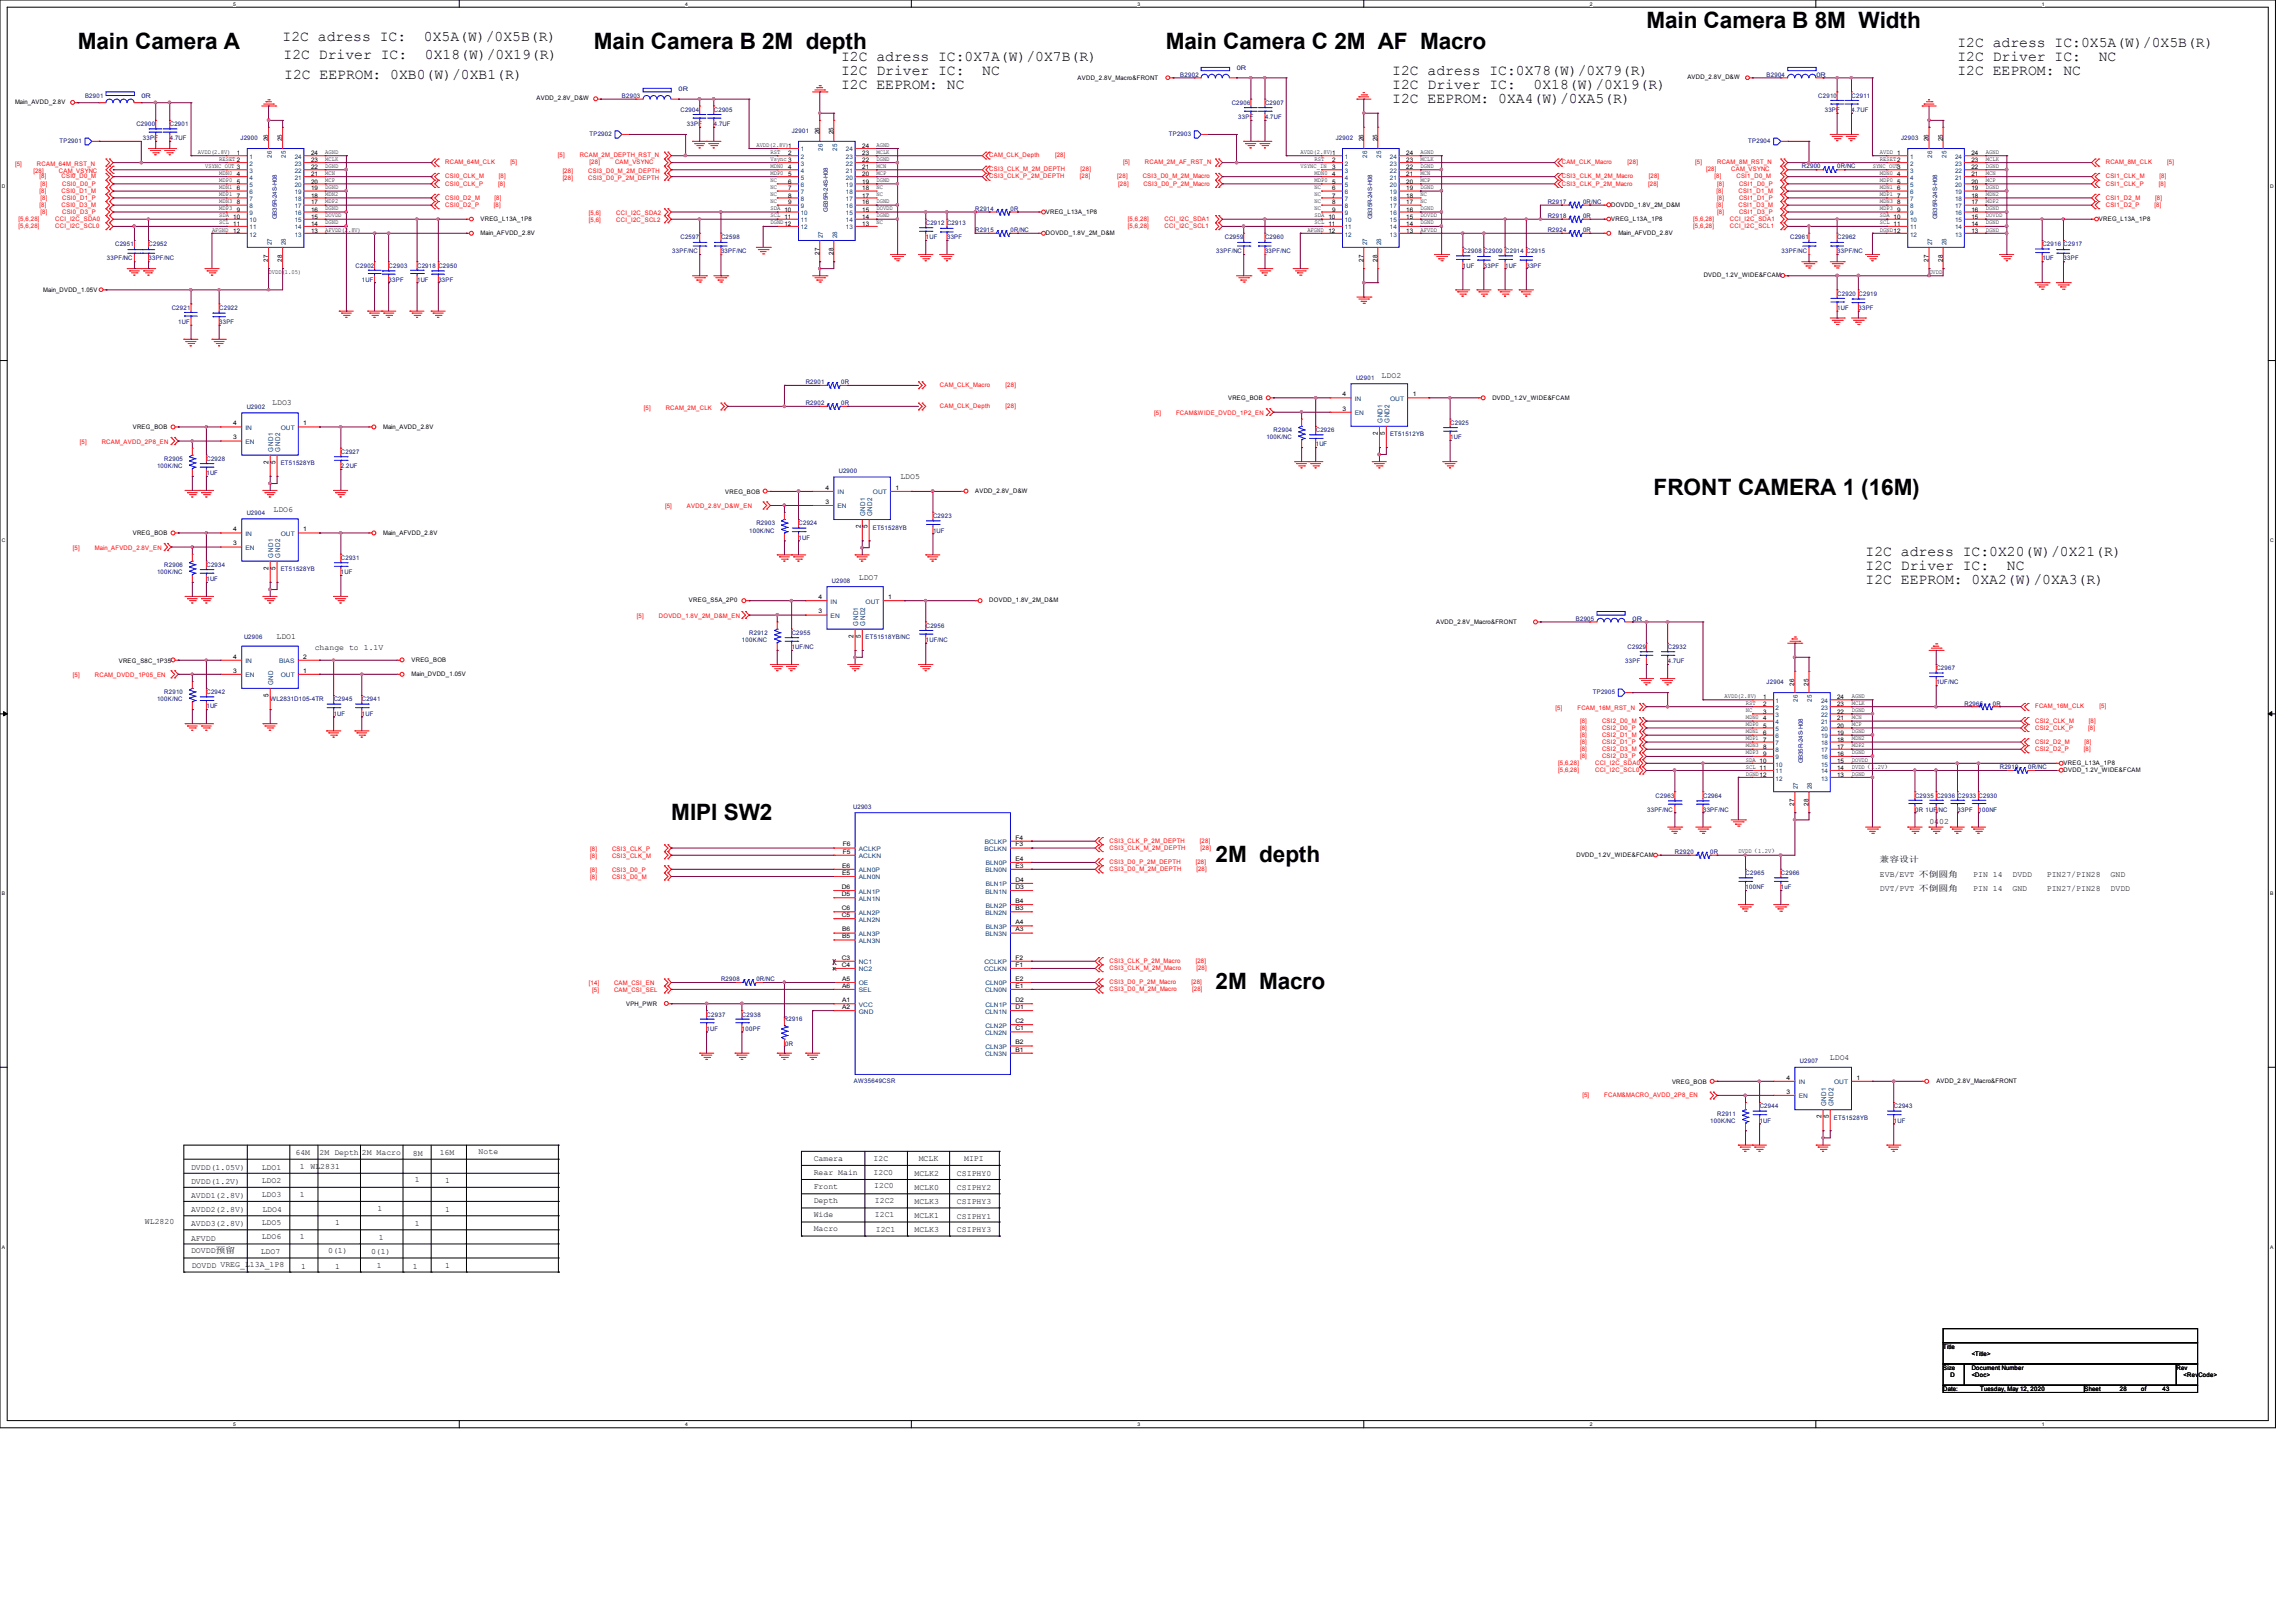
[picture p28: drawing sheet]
<svg xmlns="http://www.w3.org/2000/svg" width="297mm" height="210mm" viewBox="0 0 297 210" stroke-linecap="round" stroke-linejoin="round" font-family="sans-serif">
<defs><g id="words">
<g font-size="2.9">
<text x="213.1" y="3.6">Main Camera B 8M Width</text>
<text x="10.1" y="6.4">Main Camera A</text>
<text x="76.8" y="6.4">Main Camera B 2M depth</text>
<text x="150.9" y="6.4">Main Camera C 2M AF Macro</text>
<text x="214" y="64">FRONT CAMERA 1 (16M)</text>
<text x="86.9" y="106">MIPI SW2</text>
<text x="157.3" y="111.5">2M depth</text>
<text x="157.3" y="128">2M Macro</text>
</g>
<g font-size="1.9">
<text x="36.6" y="5.2">I2C adress IC:</text>
<text x="54.9" y="5.2">0X5A(W)/0X5B(R)</text>
<text x="36.7" y="7.6">I2C Driver IC:</text>
<text x="36.8" y="10.2">I2C EEPROM: 0XB0(W)/0XB1(R)</text>
<text x="55" y="7.6">0X18(W)/0X19(R)</text>
<text x="108.8" y="7.9">I2C adress IC:0X7A(W)/0X7B(R)</text>
<text x="108.8" y="11.6">I2C EEPROM: NC</text>
<text x="108.8" y="9.7">I2C Driver IC:</text>
<text x="127.1" y="9.7">NC</text>
<text x="180.2" y="9.7">I2C adress IC:0X78(W)/0X79(R)</text>
<text x="180.2" y="11.6">I2C Driver IC:</text>
<text x="198.5" y="11.6">0X18(W)/0X19(R)</text>
<text x="253.3" y="7.9">I2C Driver IC:</text>
<text x="253.3" y="9.7">I2C EEPROM: NC</text>
<text x="253.3" y="6.1">I2C adress IC:0X5A(W)/0X5B(R)</text>
<text x="271.6" y="7.9">NC</text>
<text x="180.2" y="13.4">I2C EEPROM: 0XA4(W)/0XA5(R)</text>
<text x="241.4" y="71.9">I2C adress IC:0X20(W)/0X21(R)</text>
<text x="241.4" y="73.7">I2C Driver IC:</text>
<text x="241.4" y="75.6">I2C EEPROM: 0XA2(W)/0XA3(R)</text>
<text x="259.7" y="73.7">NC</text>
</g>
<g font-size="1.1">
<text x="35.2" y="52.4">LDO3</text>
<text x="178.8" y="48.9">LDO2</text>
<text x="116.5" y="62">LDO5</text>
<text x="35.4" y="66.3">LDO6</text>
<text x="111.1" y="75">LDO7</text>
<text x="35.8" y="82.7">LDO1</text>
<text x="40.7" y="84.2">change to 1.1V</text>
<text x="249.7" y="106.6">0402</text>
<text x="243.2" y="111.6">兼容设计</text>
<text x="243.3" y="113.4">EVB/EVT 不倒圆角</text>
<text x="255.4" y="113.4">PIN 14</text>
<text x="260.4" y="113.4">DVDD</text>
<text x="264.9" y="113.4">PIN27/PIN28</text>
<text x="273.1" y="113.4">GND</text>
<text x="243.3" y="115.2">DVT/PVT 不倒圆角</text>
<text x="255.4" y="115.2">PIN 14</text>
<text x="260.4" y="115.2">GND</text>
<text x="264.9" y="115.2">PIN27/PIN28</text>
<text x="273.1" y="115.2">DVDD</text>
<text x="236.8" y="137.1">LDO4</text>
<text x="38.2" y="149.4">64M</text>
<text x="41.4" y="149.4">2M Depth</text>
<text x="46.8" y="149.4">2M Macro</text>
<text x="53.4" y="149.5">8M</text>
<text x="56.9" y="149.4">16M</text>
<text x="61.9" y="149.4">Note</text>
<text x="24.7" y="151.4">DVDD(1.05V)</text>
<text x="24.7" y="153.2">DVDD(1.2V)</text>
<text x="24.7" y="155">AVDD1(2.8V)</text>
<text x="33.9" y="151.4">LDO1</text>
<text x="33.9" y="153.1">LDO2</text>
<text x="33.9" y="154.9">LDO3</text>
<text x="38.8" y="151.3">1</text>
<text x="38.8" y="154.9">1</text>
<text x="40.2" y="151.3">WL2831</text>
<text x="53.7" y="153">1</text>
<text x="57.6" y="153.1">1</text>
<text x="105.3" y="150.2">Camera</text>
<text x="105.3" y="152">Rear Main</text>
<text x="105.3" y="153.8">Front</text>
<text x="105.3" y="155.7">Depth</text>
<text x="113" y="150.2">I2C</text>
<text x="113" y="152">I2C0</text>
<text x="113.1" y="153.8">I2C0</text>
<text x="113.2" y="155.7">I2C2</text>
<text x="118.3" y="152.1">MCLK2</text>
<text x="118.3" y="153.9">MCLK0</text>
<text x="118.3" y="155.7">MCLK3</text>
<text x="118.9" y="150.3">MCLK</text>
<text x="123.8" y="152.2">CSIPHY0</text>
<text x="123.8" y="154">CSIPHY2</text>
<text x="123.8" y="155.7">CSIPHY3</text>
<text x="124.8" y="150.3">MIPI</text>
<text x="18.8" y="158.4">WL2820</text>
<text x="24.7" y="156.8">AVDD2(2.8V)</text>
<text x="24.7" y="158.7">AVDD3(2.8V)</text>
<text x="24.7" y="160.5">AFVDD</text>
<text x="33.9" y="158.5">LDO5</text>
<text x="33.9" y="160.3">LDO6</text>
<text x="34" y="156.8">LDO4</text>
<text x="38.8" y="160.3">1</text>
<text x="43.4" y="158.5">1</text>
<text x="48.9" y="156.7">1</text>
<text x="49" y="160.4">1</text>
<text x="53.7" y="158.7">1</text>
<text x="57.6" y="156.8">1</text>
<text x="105.3" y="157.5">Wide</text>
<text x="105.3" y="159.3">Macro</text>
<text x="113.2" y="157.5">I2C1</text>
<text x="113.3" y="159.4">I2C1</text>
<text x="118.3" y="157.6">MCLK1</text>
<text x="118.3" y="159.4">MCLK3</text>
<text x="123.8" y="157.7">CSIPHY1</text>
<text x="123.8" y="159.4">CSIPHY3</text>
<text x="24.7" y="162.1">DOVDD预留</text>
<text x="24.8" y="164.1">DOVDD VREG_L13A_1P8</text>
<text x="33.7" y="162.3">LDO7</text>
<text x="39" y="164.2">1</text>
<text x="42.5" y="162.1">0(1)</text>
<text x="43.4" y="164.2">1</text>
<text x="48" y="162.3">0(1)</text>
<text x="48.8" y="164.1">1</text>
<text x="53.4" y="164.2">1</text>
<text x="57.6" y="164.1">1</text>
</g>
<g font-size=".9">
<text x="34.8" y="60" transform="rotate(-90 34.8 60)">2</text>
<text x="35.6" y="60" transform="rotate(-90 35.6 60)">5</text>
<text x="178.3" y="56.3" transform="rotate(-90 178.3 56.3)">2</text>
<text x="179.2" y="56.3" transform="rotate(-90 179.2 56.3)">5</text>
<text x="111.4" y="68.3" transform="rotate(-90 111.4 68.3)">2</text>
<text x="112.3" y="68.3" transform="rotate(-90 112.3 68.3)">5</text>
<text x="34.8" y="73.7" transform="rotate(-90 34.8 73.7)">2</text>
<text x="35.6" y="73.7" transform="rotate(-90 35.6 73.7)">5</text>
<text x="110.5" y="82.5" transform="rotate(-90 110.5 82.5)">2</text>
<text x="111.4" y="82.5" transform="rotate(-90 111.4 82.5)">5</text>
<text x="34.8" y="90.2" transform="rotate(-90 34.8 90.2)">5</text>
<text x="235.7" y="144.7" transform="rotate(-90 235.7 144.7)">2</text>
<text x="236.7" y="144.7" transform="rotate(-90 236.7 144.7)">5</text>
</g>
<g font-size=".9" fill="#004080">
<text x="35.4" y="58.4" transform="rotate(-90 35.4 58.4)">GND1</text>
<text x="36.2" y="58.4" transform="rotate(-90 36.2 58.4)">GND2</text>
<text x="178.9" y="54.7" transform="rotate(-90 178.9 54.7)">GND1</text>
<text x="179.8" y="54.7" transform="rotate(-90 179.8 54.7)">GND2</text>
<text x="112" y="66.8" transform="rotate(-90 112 66.8)">GND1</text>
<text x="112.9" y="66.8" transform="rotate(-90 112.9 66.8)">GND2</text>
<text x="35.4" y="72.1" transform="rotate(-90 35.4 72.1)">GND1</text>
<text x="36.2" y="72.1" transform="rotate(-90 36.2 72.1)">GND2</text>
<text x="111.1" y="80.9" transform="rotate(-90 111.1 80.9)">GND1</text>
<text x="112" y="80.9" transform="rotate(-90 112 80.9)">GND2</text>
<text x="35.4" y="88.6" transform="rotate(-90 35.4 88.6)">GND</text>
<text x="236.3" y="143.1" transform="rotate(-90 236.3 143.1)">GND1</text>
<text x="237.3" y="143.1" transform="rotate(-90 237.3 143.1)">GND2</text>
</g>
<g font-size=".8" fill="#000080">
<text x="87.8" y="11.8">0R</text>
<text x="152.7" y="9.9">B2902</text>
<text x="160" y="9">0R</text>
<text x="228.6" y="9.9">B2904</text>
<text x="235.1" y="9.9">0R</text>
<text x="11" y="12.7">B2901</text>
<text x="17.7" y="16.3">C2900</text>
<text x="18.3" y="12.7">0R</text>
<text x="22" y="16.3">C2901</text>
<text x="76.3" y="17.6">TP2902</text>
<text x="80.5" y="12.7">B2903</text>
<text x="88.1" y="14.5">C2904</text>
<text x="88.9" y="16.3">33PF</text>
<text x="92.4" y="14.5">C2905</text>
<text x="92.4" y="16.3">4.7UF</text>
<text x="102.5" y="17.2">J2901</text>
<text x="151.3" y="17.6">TP2903</text>
<text x="159.4" y="13.6">C2906</text>
<text x="160.2" y="15.4">33PF</text>
<text x="163.7" y="13.6">C2907</text>
<text x="163.7" y="15.4">4.7UF</text>
<text x="235.3" y="12.7">C2910</text>
<text x="236.2" y="14.5">33PF</text>
<text x="239.6" y="12.7">C2911</text>
<text x="239.6" y="14.5">4.7UF</text>
<text x="7.7" y="18.5">TP2901</text>
<text x="18.5" y="18.2">33PF</text>
<text x="22" y="18.2">4.7UF</text>
<text x="31.1" y="18.2">J2900</text>
<text x="172.9" y="18.2">J2902</text>
<text x="226.2" y="18.5">TP2904</text>
<text x="233.2" y="21.8">R2900</text>
<text x="237.8" y="21.8">0R/NC</text>
<text x="246" y="18.2">J2903</text>
<text x="35.8" y="28.4" transform="rotate(-90 35.8 28.4)">GB35R-24S-H08</text>
<text x="107.1" y="27.4" transform="rotate(-90 107.1 27.4)">GB35R-24S-H08</text>
<text x="119.8" y="29.1">C2912 C2913</text>
<text x="126.2" y="27.3">R2914</text>
<text x="130.8" y="27.3">0R</text>
<text x="177.6" y="28.4" transform="rotate(-90 177.6 28.4)">GB35R-24S-H08</text>
<text x="200.3" y="26.4">R2917</text>
<text x="200.3" y="28.2">R2918</text>
<text x="204.9" y="26.4">0R/NC</text>
<text x="204.9" y="28.2">0R</text>
<text x="250.7" y="28.4" transform="rotate(-90 250.7 28.4)">GB35R-24S-H08</text>
<text x="13.8" y="33.7">33PF/NC</text>
<text x="14.9" y="31.9">C2951</text>
<text x="19.2" y="31.9">C2952</text>
<text x="19.2" y="33.7">33PF/NC</text>
<text x="46" y="34.6">C2902</text>
<text x="50.3" y="34.6">C2903</text>
<text x="54" y="34.6">C2918 C2950</text>
<text x="87" y="32.8">33PF/NC</text>
<text x="88.1" y="30.9">C2597</text>
<text x="93.3" y="30.9">C2598</text>
<text x="93.3" y="32.8">33PF/NC</text>
<text x="119.8" y="30.9">1UF</text>
<text x="122.6" y="30.9">33PF</text>
<text x="126.2" y="30.1">R2915</text>
<text x="130.8" y="30.1">0R/NC</text>
<text x="157.4" y="32.8">33PF/NC</text>
<text x="158.5" y="30.9">C2959</text>
<text x="163.7" y="30.9">C2960</text>
<text x="163.7" y="32.8">33PF/NC</text>
<text x="189.3" y="32.8">C2908 C2909 C2914 C2915</text>
<text x="189.3" y="34.6">1UF</text>
<text x="192" y="34.6">33PF</text>
<text x="194.8" y="34.6">1UF</text>
<text x="197.5" y="34.6">33PF</text>
<text x="200.3" y="30.1">R2924</text>
<text x="204.9" y="30.1">0R</text>
<text x="230.6" y="32.8">33PF/NC</text>
<text x="231.7" y="30.9">C2961</text>
<text x="237.8" y="30.9">C2962</text>
<text x="237.8" y="32.8">33PF/NC</text>
<text x="264.3" y="31.9">C2916 C2917</text>
<text x="264.3" y="33.7">1UF</text>
<text x="267.1" y="33.7">33PF</text>
<text x="22.2" y="40.1">C2921</text>
<text x="23.1" y="41.9">1UF</text>
<text x="28.4" y="40.1">C2922</text>
<text x="28.4" y="41.9">33PF</text>
<text x="46.8" y="36.4">1UF</text>
<text x="50.3" y="36.4">33PF</text>
<text x="54" y="36.4">1UF</text>
<text x="56.7" y="36.4">33PF</text>
<text x="237.8" y="38.3">C2920 C2919</text>
<text x="237.8" y="40.1">1UF</text>
<text x="240.5" y="40.1">33PF</text>
<text x="31.9" y="52.9">U2902</text>
<text x="104.3" y="52.5">R2902</text>
<text x="104.3" y="49.7">R2901</text>
<text x="108.8" y="52.5">0R</text>
<text x="108.8" y="49.7">0R</text>
<text x="175.5" y="49.1">U2901</text>
<text x="21.3" y="59.6">R2905</text>
<text x="26.7" y="59.6">C2928</text>
<text x="44.1" y="58.8">C2927</text>
<text x="163.9" y="56.8">100K/NC</text>
<text x="164.8" y="55.9">R2904</text>
<text x="170.3" y="55.9">C2926</text>
<text x="170.3" y="57.7">1UF</text>
<text x="179.9" y="56.5">ET51512YB</text>
<text x="187.7" y="55">C2925</text>
<text x="187.7" y="56.8">1UF</text>
<text x="20.3" y="60.6">100K/NC</text>
<text x="26.7" y="61.5">1UF</text>
<text x="36.3" y="60.2">ET51528YB</text>
<text x="44.1" y="60.6">2.2UF</text>
<text x="108.5" y="61.2">U2900</text>
<text x="31.9" y="66.6">U2904</text>
<text x="96.9" y="68.9">100K/NC</text>
<text x="97.9" y="68">R2903</text>
<text x="103.3" y="68">C2924</text>
<text x="103.3" y="69.8">1UF</text>
<text x="113" y="68.5">ET51528YB</text>
<text x="120.7" y="67.1">C2923</text>
<text x="120.7" y="68.9">1UF</text>
<text x="20.3" y="74.3">100K/NC</text>
<text x="21.3" y="73.4">R2906</text>
<text x="26.7" y="73.4">C2934</text>
<text x="26.7" y="75.2">1UF</text>
<text x="36.3" y="73.9">ET51528YB</text>
<text x="44.1" y="72.5">C2931</text>
<text x="44.1" y="74.3">1UF</text>
<text x="107.7" y="75.4">U2908</text>
<text x="31.6" y="82.6">U2906</text>
<text x="96" y="83.1">100K/NC</text>
<text x="96.9" y="82.2">R2912</text>
<text x="102.5" y="82.2">C2955</text>
<text x="102.5" y="84">1UF/NC</text>
<text x="112" y="82.7">ET51518YB/NC</text>
<text x="119.8" y="81.2">C2956</text>
<text x="119.8" y="83.1">1UF/NC</text>
<text x="203.9" y="80.3">B2905</text>
<text x="210.6" y="84">C2929</text>
<text x="211.3" y="80.3">0R</text>
<text x="215.8" y="84">C2932</text>
<text x="21.3" y="89.8">R2910</text>
<text x="26.7" y="89.8">C2942</text>
<text x="206.1" y="89.8">TP2905</text>
<text x="210.3" y="85.8">33PF</text>
<text x="215.8" y="85.8">4.7UF</text>
<text x="228.6" y="88.6">J2904</text>
<text x="250.6" y="86.7">C2967</text>
<text x="250.6" y="88.6">1UF/NC</text>
<text x="20.3" y="90.8">100K/NC</text>
<text x="26.7" y="91.7">1UF</text>
<text x="35" y="90.8">WL2831D105-4TR</text>
<text x="43.2" y="90.8">C2945</text>
<text x="43.2" y="92.6">1UF</text>
<text x="46.8" y="90.8">C2941</text>
<text x="46.8" y="92.6">1UF</text>
<text x="254.2" y="91.3">R2965</text>
<text x="257.9" y="91.3">0R</text>
<text x="233.3" y="98.8" transform="rotate(-90 233.3 98.8)">GB35R-24S-H08</text>
<text x="258.8" y="99.5">R2919</text>
<text x="262.5" y="99.5">0R/NC</text>
<text x="110.4" y="104.6">U2903</text>
<text x="213.2" y="105">33PF/NC</text>
<text x="214.3" y="103.2">C2963</text>
<text x="220.4" y="103.2">C2964</text>
<text x="220.4" y="105">33PF/NC</text>
<text x="247.8" y="103.2">C2935 C2936 C2933 C2930</text>
<text x="247.8" y="105">0R 1UF/NC</text>
<text x="253.3" y="105">33PF</text>
<text x="256" y="105">100NF</text>
<text x="216.8" y="110.5">R2920</text>
<text x="221.3" y="110.5">0R</text>
<text x="225.9" y="113.2">C2965</text>
<text x="230.5" y="113.2">C2966</text>
<text x="225.9" y="115.1">100NF</text>
<text x="230.5" y="115.1">1uF</text>
<text x="91.4" y="131.5">C2937</text>
<text x="93.3" y="127">R2908</text>
<text x="96" y="131.5">C2938</text>
<text x="97.9" y="127">0R/NC</text>
<text x="91.4" y="133.4">1UF</text>
<text x="96" y="133.4">100PF</text>
<text x="101.4" y="132.1">R2916</text>
<text x="101.6" y="135.4">0R</text>
<text x="232.9" y="137.6">U2907</text>
<text x="110.5" y="140.1">AW35649CSR</text>
<text x="227.7" y="143.4">C2944</text>
<text x="245.1" y="143.4">C2943</text>
<text x="221.3" y="145.2">100K/NC</text>
<text x="222.2" y="144.4">R2911</text>
<text x="227.7" y="145.2">1UF</text>
<text x="237.3" y="144.9">ET51528YB</text>
<text x="245.1" y="145.2">1UF</text>
</g>
<g font-size=".8">
<text x="139.5" y="10.3">AVDD_2.8V_Macro&amp;FRONT</text>
<text x="218.4" y="10.2">AVDD_2.8V_D&amp;W</text>
<text x="1.9" y="13.5">Main_AVDD_2.8V</text>
<text x="69.4" y="13">AVDD_2.8V_D&amp;W</text>
<text x="106" y="17.4" transform="rotate(-90 106 17.4)">26</text>
<text x="107.9" y="17.4" transform="rotate(-90 107.9 17.4)">25</text>
<text x="25.6" y="19.9">AVDD(2.8V)</text>
<text x="26.5" y="21.7">VSYNC_OUT 3</text>
<text x="28.4" y="20.8">RESET 2</text>
<text x="28.4" y="22.6">MDN0</text>
<text x="28.4" y="23.5">MDP0</text>
<text x="30.6" y="20.1">1</text>
<text x="30.6" y="22.8">4</text>
<text x="30.6" y="23.7">5</text>
<text x="34.7" y="18.3" transform="rotate(-90 34.7 18.3)">26</text>
<text x="36.5" y="18.3" transform="rotate(-90 36.5 18.3)">25</text>
<text x="40.3" y="23.7">20</text>
<text x="40.3" y="22.8">21</text>
<text x="40.3" y="21.9">22</text>
<text x="40.3" y="21">23</text>
<text x="40.3" y="20.1">24</text>
<text x="42.1" y="23.5">MCP</text>
<text x="42.1" y="22.6">MCN</text>
<text x="42.1" y="21.7">DGND</text>
<text x="42.1" y="20.8">MCLK</text>
<text x="42.1" y="19.9">AGND</text>
<text x="97.9" y="19">AVDD(2.8V)</text>
<text x="99.7" y="19.9">RST</text>
<text x="99.7" y="20.8">Vsync 3</text>
<text x="99.7" y="21.7">MDN0</text>
<text x="99.7" y="22.6">MDP0</text>
<text x="99.7" y="23.5">NC</text>
<text x="102" y="19.2">1</text>
<text x="102" y="20.1">2</text>
<text x="102" y="21.9">4</text>
<text x="102" y="22.8">5</text>
<text x="102" y="23.7">6</text>
<text x="111.6" y="23.7">19</text>
<text x="111.6" y="22.8">20</text>
<text x="111.6" y="21.9">21</text>
<text x="111.6" y="21">22</text>
<text x="111.6" y="20.1">23</text>
<text x="111.6" y="19.2">24</text>
<text x="113.4" y="23.5">DGND</text>
<text x="113.4" y="22.6">MCP</text>
<text x="113.4" y="21.7">MCN</text>
<text x="113.4" y="20.8">DGND</text>
<text x="113.4" y="19.9">MCLK</text>
<text x="113.4" y="19">AGND</text>
<text x="168.3" y="19.9">AVDD(2.8V)1</text>
<text x="168.3" y="21.7">VSYNC_IN</text>
<text x="170.1" y="22.6">MDN0</text>
<text x="170.1" y="23.5">MDP0</text>
<text x="170.1" y="20.8">RST</text>
<text x="172.4" y="21">2</text>
<text x="172.4" y="21.9">3</text>
<text x="172.4" y="22.8">4</text>
<text x="172.4" y="23.7">5</text>
<text x="176.4" y="18.3" transform="rotate(-90 176.4 18.3)">26</text>
<text x="178.3" y="18.3" transform="rotate(-90 178.3 18.3)">25</text>
<text x="182" y="23.7">20</text>
<text x="182" y="22.8">21</text>
<text x="182" y="21.9">22</text>
<text x="182" y="21">23</text>
<text x="182" y="20.1">24</text>
<text x="183.8" y="23.5">MCP</text>
<text x="183.8" y="22.6">MCN</text>
<text x="183.8" y="21.7">DGND</text>
<text x="183.8" y="20.8">MCLK</text>
<text x="183.8" y="19.9">AGND</text>
<text x="242.4" y="21.7">SYNC_OUT3</text>
<text x="243.3" y="20.8">RESET2</text>
<text x="243.3" y="19.9">AVDD 1</text>
<text x="243.3" y="22.6">MDN0</text>
<text x="243.3" y="23.5">MDP0</text>
<text x="245.5" y="22.8">4</text>
<text x="245.5" y="23.7">5</text>
<text x="249.6" y="18.3" transform="rotate(-90 249.6 18.3)">26</text>
<text x="251.4" y="18.3" transform="rotate(-90 251.4 18.3)">25</text>
<text x="255.1" y="23.7">20</text>
<text x="255.1" y="22.8">21</text>
<text x="255.1" y="21.9">22</text>
<text x="255.1" y="21">23</text>
<text x="255.1" y="20.1">24</text>
<text x="257" y="23.5">MCP</text>
<text x="257" y="22.6">MCN</text>
<text x="257" y="21.7">DGND</text>
<text x="257" y="20.8">MCLK</text>
<text x="257" y="19.9">AGND</text>
<text x="27.4" y="30">AFGND</text>
<text x="28.4" y="28.1">SDA</text>
<text x="28.4" y="29">SCL 11</text>
<text x="28.4" y="24.5">MDN1</text>
<text x="28.4" y="25.4">MDP1</text>
<text x="28.4" y="26.3">MDN3</text>
<text x="28.4" y="27.2">MDP3</text>
<text x="30.2" y="28.3">10</text>
<text x="30.6" y="24.6">6</text>
<text x="30.6" y="25.6">7</text>
<text x="30.6" y="26.5">8</text>
<text x="30.6" y="27.4">9</text>
<text x="40.3" y="29.2">14</text>
<text x="40.3" y="28.3">15</text>
<text x="40.3" y="27.4">16</text>
<text x="40.3" y="26.5">17</text>
<text x="40.3" y="25.6">18</text>
<text x="40.3" y="24.6">19</text>
<text x="42.1" y="30">AFVDD(2.8V)</text>
<text x="42.1" y="29">DGND</text>
<text x="42.1" y="28.1">DOVDD</text>
<text x="42.1" y="27.2">DGND</text>
<text x="42.1" y="26.3">MDP2</text>
<text x="42.1" y="25.4">MDN2</text>
<text x="42.1" y="24.5">DGND</text>
<text x="62.2" y="28.6">VREG_L13A_1P8</text>
<text x="99.7" y="27.2">SDA 10</text>
<text x="99.7" y="28.1">SCL</text>
<text x="99.7" y="24.5">NC</text>
<text x="99.7" y="25.4">NC</text>
<text x="99.7" y="26.3">NC</text>
<text x="99.7" y="29">DGND12</text>
<text x="101.5" y="28.3">11</text>
<text x="102" y="24.6">7</text>
<text x="102" y="25.6">8</text>
<text x="102" y="26.5">9</text>
<text x="111.6" y="29.2">13</text>
<text x="111.6" y="28.3">14</text>
<text x="111.6" y="27.4">15</text>
<text x="111.6" y="26.5">16</text>
<text x="111.6" y="25.6">17</text>
<text x="111.6" y="24.6">18</text>
<text x="113.4" y="29">NC</text>
<text x="113.4" y="28.1">DGND</text>
<text x="113.4" y="27.2">DOVDD</text>
<text x="113.4" y="26.3">DGND</text>
<text x="113.4" y="25.4">NC</text>
<text x="113.4" y="24.5">NC</text>
<text x="135.3" y="27.6">VREG_L13A_1P8</text>
<text x="169.2" y="30">AFGND</text>
<text x="170.1" y="24.5">NC</text>
<text x="170.1" y="25.4">NC</text>
<text x="170.1" y="26.3">NC</text>
<text x="170.1" y="27.2">NC</text>
<text x="170.1" y="28.1">SDA</text>
<text x="170.1" y="29">SCL 11</text>
<text x="171.9" y="28.3">10</text>
<text x="172.4" y="24.6">6</text>
<text x="172.4" y="25.6">7</text>
<text x="172.4" y="26.5">8</text>
<text x="172.4" y="27.4">9</text>
<text x="182" y="29.2">14</text>
<text x="182" y="28.3">15</text>
<text x="182" y="27.4">16</text>
<text x="182" y="26.5">17</text>
<text x="182" y="25.6">18</text>
<text x="182" y="24.6">19</text>
<text x="183.8" y="30">AFVDD</text>
<text x="183.8" y="29">DGND</text>
<text x="183.8" y="28.1">DOVDD</text>
<text x="183.8" y="27.2">DGND</text>
<text x="183.8" y="26.3">NC</text>
<text x="183.8" y="25.4">NC</text>
<text x="183.8" y="24.5">DGND</text>
<text x="208.5" y="28.6">VREG_L13A_1P8</text>
<text x="208.5" y="26.8">DOVDD_1.8V_2M_D&amp;M</text>
<text x="243.3" y="24.5">MDN1</text>
<text x="243.3" y="25.4">MDP1</text>
<text x="243.3" y="26.3">MDN3</text>
<text x="243.3" y="27.2">MDP3</text>
<text x="243.3" y="28.1">SDA</text>
<text x="243.3" y="29">SCL 11</text>
<text x="243.3" y="30">DGND12</text>
<text x="245.1" y="28.3">10</text>
<text x="245.5" y="24.6">6</text>
<text x="245.5" y="25.6">7</text>
<text x="245.5" y="26.5">8</text>
<text x="245.5" y="27.4">9</text>
<text x="255.1" y="29.2">14</text>
<text x="255.1" y="28.3">15</text>
<text x="255.1" y="27.4">16</text>
<text x="255.1" y="26.5">17</text>
<text x="255.1" y="25.6">18</text>
<text x="255.1" y="24.6">19</text>
<text x="257" y="30">DGND</text>
<text x="257" y="29">DGND</text>
<text x="257" y="28.1">DOVDD</text>
<text x="257" y="27.2">DGND</text>
<text x="257" y="26.3">MDP2</text>
<text x="257" y="25.4">MDN2</text>
<text x="257" y="24.5">DGND</text>
<text x="271.6" y="28.6">VREG_L13A_1P8</text>
<text x="30.2" y="30.1">12</text>
<text x="34.7" y="33.9" transform="rotate(-90 34.7 33.9)">27</text>
<text x="34.8" y="35.4">DVDD(1.05)</text>
<text x="36.5" y="33.9" transform="rotate(-90 36.5 33.9)">28</text>
<text x="40.3" y="30.1">13</text>
<text x="62.2" y="30.4">Main_AFVDD_2.8V</text>
<text x="106" y="32.9" transform="rotate(-90 106 32.9)">27</text>
<text x="107.9" y="32.9" transform="rotate(-90 107.9 32.9)">28</text>
<text x="135.3" y="30.4">DOVDD_1.8V_2M_D&amp;M</text>
<text x="171.9" y="30.1">12</text>
<text x="176.4" y="33.9" transform="rotate(-90 176.4 33.9)">27</text>
<text x="178.3" y="33.9" transform="rotate(-90 178.3 33.9)">28</text>
<text x="182" y="30.1">13</text>
<text x="209.4" y="30.4">Main_AFVDD_2.8V</text>
<text x="220.5" y="35.9">DVDD_1.2V_WIDE&amp;FCAM</text>
<text x="249.6" y="33.9" transform="rotate(-90 249.6 33.9)">27</text>
<text x="249.7" y="35.4">DVDD</text>
<text x="251.4" y="33.9" transform="rotate(-90 251.4 33.9)">28</text>
<text x="255.1" y="30.1">13</text>
<text x="5.6" y="37.7">Main_DVDD_1.05V</text>
<text x="158.9" y="51.8">VREG_BOB</text>
<text x="173.8" y="51.3">4</text>
<text x="173.8" y="53.1">3</text>
<text x="182.8" y="51.3">1</text>
<text x="193.1" y="51.7">DVDD_1.2V_WIDE&amp;FCAM</text>
<text x="17.2" y="55.5">VREG_BOB</text>
<text x="30.2" y="55">4</text>
<text x="30.2" y="56.9">3</text>
<text x="39.2" y="55">1</text>
<text x="49.6" y="55.5">Main_AVDD_2.8V</text>
<text x="93.9" y="63.9">VREG_BOB</text>
<text x="106.8" y="63.4">4</text>
<text x="106.8" y="65.2">3</text>
<text x="115.9" y="63.4">1</text>
<text x="126.2" y="63.8">AVDD_2.8V_D&amp;W</text>
<text x="17.2" y="69.3">VREG_BOB</text>
<text x="30.2" y="68.7">4</text>
<text x="30.2" y="70.6">3</text>
<text x="39.2" y="68.7">1</text>
<text x="49.6" y="69.2">Main_AFVDD_2.8V</text>
<text x="89.2" y="77.9">VREG_S5A_2P0</text>
<text x="105.9" y="77.5">4</text>
<text x="114.9" y="77.5">1</text>
<text x="128" y="77.9">DOVDD_1.8V_2M_D&amp;M</text>
<text x="105.9" y="79.4">3</text>
<text x="185.9" y="80.7">AVDD_2.8V_Macro&amp;FRONT</text>
<text x="15.4" y="85.7">VREG_S8C_1P35</text>
<text x="30.2" y="85.2">4</text>
<text x="30.2" y="87">3</text>
<text x="39.2" y="87">1</text>
<text x="39.2" y="85.2">2</text>
<text x="53.3" y="87.5">Main_DVDD_1.05V</text>
<text x="53.3" y="85.6">VREG_BOB</text>
<text x="232.2" y="88.7" transform="rotate(-90 232.2 88.7)">26</text>
<text x="234.1" y="88.7" transform="rotate(-90 234.1 88.7)">25</text>
<text x="223.2" y="90.3">AVDD(2.8V)</text>
<text x="225.9" y="91.2">RST</text>
<text x="225.9" y="92.1">NC</text>
<text x="225.9" y="93">MDN0</text>
<text x="225.9" y="94">MDP0</text>
<text x="225.9" y="94.9">MDN1</text>
<text x="225.9" y="95.8">MDP1</text>
<text x="228.2" y="90.5">1</text>
<text x="228.2" y="91.4">2</text>
<text x="228.2" y="92.3">3</text>
<text x="228.2" y="93.2">4</text>
<text x="228.2" y="94.1">5</text>
<text x="228.2" y="95">6</text>
<text x="228.2" y="96">7</text>
<text x="237.7" y="96">18</text>
<text x="237.7" y="95">19</text>
<text x="237.7" y="94.1">20</text>
<text x="237.7" y="93.2">21</text>
<text x="237.7" y="92.3">22</text>
<text x="237.7" y="91.4">23</text>
<text x="237.7" y="90.5">24</text>
<text x="239.6" y="95.8">MDN2</text>
<text x="239.6" y="94.9">DGND</text>
<text x="239.6" y="94">MCP</text>
<text x="239.6" y="93">MCN</text>
<text x="239.6" y="92.1">DGND</text>
<text x="239.6" y="91.2">MCLK</text>
<text x="239.6" y="90.3">AGND</text>
<text x="225.9" y="96.7">MDN3</text>
<text x="225.9" y="97.6">MDP3</text>
<text x="225.9" y="98.6">SDA 10</text>
<text x="225.9" y="99.4">SCL 11</text>
<text x="225.9" y="100.4">DGND12</text>
<text x="228.2" y="96.9">8</text>
<text x="228.2" y="97.8">9</text>
<text x="237.7" y="100.5">13</text>
<text x="237.7" y="99.6">14</text>
<text x="237.7" y="98.7">15</text>
<text x="237.7" y="97.8">16</text>
<text x="237.7" y="96.9">17</text>
<text x="239.6" y="100.4">DGND</text>
<text x="239.6" y="99.4">DVDD（1.2V）</text>
<text x="239.6" y="98.6">DOVDD</text>
<text x="239.6" y="97.6">DGND</text>
<text x="239.6" y="96.7">MDP2</text>
<text x="267.1" y="99.9">DVDD_1.2V_WIDE&amp;FCAM</text>
<text x="267.1" y="99">VREG_L13A_1P8</text>
<text x="232.2" y="104.3" transform="rotate(-90 232.2 104.3)">27</text>
<text x="234.1" y="104.3" transform="rotate(-90 234.1 104.3)">28</text>
<text x="109" y="113.2">E5</text>
<text x="109" y="112.3">E6</text>
<text x="109.1" y="110.4">F5</text>
<text x="109.1" y="109.5">F6</text>
<text x="131.4" y="112.3">E3</text>
<text x="131.4" y="111.4">E4</text>
<text x="131.4" y="109.5">F3</text>
<text x="131.4" y="108.6">F4</text>
<text x="204" y="110.9">DVDD_1.2V_WIDE&amp;FCAM</text>
<text x="225" y="110.4">DVDD（1.2V）</text>
<text x="108.9" y="118.7">C5</text>
<text x="108.9" y="117.8">C6</text>
<text x="108.9" y="116">D5</text>
<text x="108.9" y="115">D6</text>
<text x="131.4" y="119.6">A4</text>
<text x="131.4" y="117.8">B3</text>
<text x="131.4" y="116.8">B4</text>
<text x="131.4" y="115">D3</text>
<text x="131.4" y="114.1">D4</text>
<text x="108.9" y="124.2">C3</text>
<text x="108.9" y="125.1">C4</text>
<text x="109" y="121.4">B5</text>
<text x="109" y="120.5">B6</text>
<text x="131.4" y="120.5">A3</text>
<text x="131.4" y="125.1">F1</text>
<text x="131.4" y="124.2">F2</text>
<text x="81" y="130.2">VPH_PWR</text>
<text x="109" y="129.7">A1</text>
<text x="109" y="130.6">A2</text>
<text x="109" y="126.9">A5</text>
<text x="109" y="127.8">A6</text>
<text x="131.4" y="130.6">D1</text>
<text x="131.4" y="129.7">D2</text>
<text x="131.4" y="127.8">E1</text>
<text x="131.4" y="126.9">E2</text>
<text x="131.4" y="136.1">B1</text>
<text x="131.4" y="135.1">B2</text>
<text x="131.4" y="133.3">C1</text>
<text x="131.4" y="132.4">C2</text>
<text x="216.4" y="140.2">VREG_BOB</text>
<text x="231.2" y="139.7">4</text>
<text x="231.2" y="141.5">3</text>
<text x="240.3" y="139.7">1</text>
<text x="250.6" y="140.1">AVDD_2.8V_Macro&amp;FRONT</text>
<text x="251.5" y="174.5">Title</text>
<text x="251.5" y="177.2">Size</text>
<text x="252.4" y="178.2">D</text>
<text x="255.2" y="177.2">Document Number</text>
<text x="255.2" y="178.2">&lt;Doc&gt;</text>
<text x="255.2" y="175.4">&lt;Title&gt;</text>
<text x="281.7" y="177.2">Rev</text>
<text x="282.6" y="178.2">&lt;RevCode&gt;</text>
<text x="251.5" y="180">Date:</text>
<text x="256.3" y="180">Tuesday, May 12, 2020</text>
<text x="269.8" y="180">Sheet</text>
<text x="274.3" y="180">28</text>
<text x="277.1" y="180">of</text>
<text x="279.8" y="180">43</text>
</g>
<g font-size=".8" fill="#f00">
<text x="1.9" y="21.5">[5]</text>
<text x="4.3" y="22.4">[28]</text>
<text x="4.8" y="21.5">RCAM_64M_RST_N</text>
<text x="5.1" y="23.1">[8]</text>
<text x="7.6" y="22.4">CAM_VSYNC</text>
<text x="8" y="23.1">CSI0_D0_M</text>
<text x="57.6" y="21.3">RCAM_64M_CLK</text>
<text x="57.6" y="23.1">CSI0_CLK_M</text>
<text x="64.6" y="23.1">[8]</text>
<text x="66" y="21.3">[5]</text>
<text x="72.2" y="20.4">[5]</text>
<text x="72.8" y="22.4">[28]</text>
<text x="72.8" y="23.3">[28]</text>
<text x="75" y="20.4">RCAM_2M_DEPTH_RST_N</text>
<text x="76.1" y="22.4">CSI3_D0_M_2M_DEPTH</text>
<text x="76.1" y="23.3">CSI3_D0_P_2M_DEPTH</text>
<text x="76.3" y="21.3">[28]</text>
<text x="79.6" y="21.3">CAM_VSYNC</text>
<text x="128" y="20.4">CAM_CLK_Depth</text>
<text x="128" y="22.2">CSI3_CLK_M_2M_DEPTH</text>
<text x="128" y="23.1">CSI3_CLK_P_2M_DEPTH</text>
<text x="136.5" y="20.4">[28]</text>
<text x="139.8" y="23.1">[28]</text>
<text x="139.8" y="22.2">[28]</text>
<text x="144.6" y="23.1">[28]</text>
<text x="145.3" y="21.3">[5]</text>
<text x="147.9" y="23.1">CSI3_D0_M_2M_Macro</text>
<text x="148.2" y="21.3">RCAM_2M_AF_RST_N</text>
<text x="202.1" y="21.3">CAM_CLK_Macro</text>
<text x="202.1" y="23.1">CSI3_CLK_M_2M_Macro</text>
<text x="210.6" y="21.3">[28]</text>
<text x="213.4" y="23.1">[28]</text>
<text x="219.4" y="21.3">[5]</text>
<text x="220.8" y="22.2">[28]</text>
<text x="221.9" y="23">[8]</text>
<text x="222.2" y="21.3">RCAM_8M_RST_N</text>
<text x="224" y="22.2">CAM_VSYNC</text>
<text x="224.7" y="23">CSI1_D0_M</text>
<text x="272.5" y="21.3">RCAM_8M_CLK</text>
<text x="272.5" y="23.1">CSI1_CLK_M</text>
<text x="279.5" y="23.1">[8]</text>
<text x="280.5" y="21.3">[5]</text>
<text x="2.4" y="28.6">[5,6,28]</text>
<text x="2.4" y="29.5">[5,6,28]</text>
<text x="5.1" y="24.9">[8]</text>
<text x="5.1" y="26.8">[8]</text>
<text x="5.2" y="24">[8]</text>
<text x="5.2" y="25.8">[8]</text>
<text x="5.2" y="27.6">[8]</text>
<text x="7.2" y="28.6">CCI_I2C_SDA0</text>
<text x="7.2" y="29.5">CCI_I2C_SCL0</text>
<text x="8" y="24.9">CSI0_D1_M</text>
<text x="8" y="26.8">CSI0_D3_M</text>
<text x="8" y="24">CSI0_D0_P</text>
<text x="8" y="25.8">CSI0_D1_P</text>
<text x="8" y="27.6">CSI0_D3_P</text>
<text x="57.6" y="24">CSI0_CLK_P</text>
<text x="57.6" y="25.8">CSI0_D2_M</text>
<text x="57.6" y="26.8">CSI0_D2_P</text>
<text x="63.9" y="26.8">[8]</text>
<text x="64" y="25.8">[8]</text>
<text x="64.5" y="24">[8]</text>
<text x="76.2" y="27.9">[5,6]</text>
<text x="76.2" y="28.7">[5,6]</text>
<text x="79.8" y="27.9">CCI_I2C_SDA2</text>
<text x="79.8" y="28.7">CCI_I2C_SCL2</text>
<text x="144.7" y="24">[28]</text>
<text x="146" y="28.6">[5,6,28]</text>
<text x="146" y="29.5">[5,6,28]</text>
<text x="148" y="24">CSI3_D0_P_2M_Macro</text>
<text x="150.7" y="28.6">CCI_I2C_SDA1</text>
<text x="150.7" y="29.5">CCI_I2C_SCL1</text>
<text x="202.1" y="24">CSI3_CLK_P_2M_Macro</text>
<text x="213.3" y="24">[28]</text>
<text x="219.1" y="28.6">[5,6,28]</text>
<text x="219.1" y="29.5">[5,6,28]</text>
<text x="222.1" y="24.9">[8]</text>
<text x="222.1" y="26.8">[8]</text>
<text x="222.2" y="24">[8]</text>
<text x="222.2" y="25.8">[8]</text>
<text x="222.2" y="27.6">[8]</text>
<text x="223.9" y="28.6">CCI_I2C_SDA1</text>
<text x="223.9" y="29.5">CCI_I2C_SCL1</text>
<text x="225" y="24.9">CSI1_D1_M</text>
<text x="225" y="26.8">CSI1_D3_M</text>
<text x="225.1" y="24">CSI1_D0_P</text>
<text x="225.1" y="25.8">CSI1_D1_P</text>
<text x="225.1" y="27.6">CSI1_D3_P</text>
<text x="272.5" y="24">CSI1_CLK_P</text>
<text x="272.5" y="25.8">CSI1_D2_M</text>
<text x="272.5" y="26.8">CSI1_D2_P</text>
<text x="278.8" y="26.8">[8]</text>
<text x="278.9" y="25.8">[8]</text>
<text x="279.4" y="24">[8]</text>
<text x="83.3" y="53">[5]</text>
<text x="86.2" y="53">RCAM_2M_CLK</text>
<text x="121.6" y="52.8">CAM_CLK_Depth</text>
<text x="121.6" y="50.1">CAM_CLK_Macro</text>
<text x="130.1" y="52.8">[28]</text>
<text x="130.1" y="50.1">[28]</text>
<text x="149.4" y="53.7">[5]</text>
<text x="152.2" y="53.7">FCAM&amp;WIDE_DVDD_1P2_EN</text>
<text x="10.3" y="57.5">[5]</text>
<text x="13.2" y="57.5">RCAM_AVDD_2P8_EN</text>
<text x="86.1" y="65.8">[5]</text>
<text x="88.9" y="65.8">AVDD_2.8V_D&amp;W_EN</text>
<text x="9.4" y="71.2">[5]</text>
<text x="12.3" y="71.2">Main_AFVDD_2.8V_EN</text>
<text x="82.4" y="80">[5]</text>
<text x="85.3" y="80">DOVDD_1.8V_2M_D&amp;M_EN</text>
<text x="9.4" y="87.6">[5]</text>
<text x="12.3" y="87.6">RCAM_DVDD_1P05_EN</text>
<text x="201.3" y="91.9">[5]</text>
<text x="204.1" y="91.9">FCAM_16M_RST_N</text>
<text x="204.5" y="93.5">[8]</text>
<text x="204.5" y="94.4">[8]</text>
<text x="204.5" y="95.3">[8]</text>
<text x="207.3" y="93.5">CSI2_D0_M</text>
<text x="207.3" y="94.4">CSI2_D0_P</text>
<text x="207.3" y="95.3">CSI2_D1_M</text>
<text x="263.4" y="91.7">FCAM_16M_CLK</text>
<text x="263.4" y="93.5">CSI2_CLK_M</text>
<text x="263.4" y="94.4">CSI2_CLK_P</text>
<text x="270.2" y="94.4">[8]</text>
<text x="270.3" y="93.5">[8]</text>
<text x="271.7" y="91.7">[5]</text>
<text x="201.6" y="99">[5,6,28]</text>
<text x="201.6" y="99.9">[5,6,28]</text>
<text x="204.5" y="96.2">[8]</text>
<text x="204.5" y="97.2">[8]</text>
<text x="204.5" y="98.1">[8]</text>
<text x="206.4" y="99">CCI_I2C_SDA0</text>
<text x="206.4" y="99.9">CCI_I2C_SCL0</text>
<text x="207.3" y="96.2">CSI2_D1_P</text>
<text x="207.3" y="97.2">CSI2_D3_M</text>
<text x="207.3" y="98.1">CSI2_D3_P</text>
<text x="263.4" y="96.2">CSI2_D2_M</text>
<text x="263.4" y="97.2">CSI2_D2_P</text>
<text x="269.7" y="97.2">[8]</text>
<text x="269.8" y="96.2">[8]</text>
<text x="76.4" y="110.1">[8]</text>
<text x="76.4" y="111">[8]</text>
<text x="76.4" y="112.8">[8]</text>
<text x="76.4" y="113.7">[8]</text>
<text x="79.2" y="110.1">CSI3_CLK_P</text>
<text x="79.2" y="111">CSI3_CLK_M</text>
<text x="79.2" y="112.8">CSI3_D0_P</text>
<text x="79.2" y="113.7">CSI3_D0_M</text>
<text x="143.6" y="109.1">CSI3_CLK_P_2M_DEPTH</text>
<text x="143.6" y="109.9">CSI3_CLK_M_2M_DEPTH</text>
<text x="143.6" y="111.8">CSI3_D0_P_2M_DEPTH</text>
<text x="143.6" y="112.7">CSI3_D0_M_2M_DEPTH</text>
<text x="154.7" y="111.8">[28]</text>
<text x="154.8" y="112.7">[28]</text>
<text x="155.3" y="109.1">[28]</text>
<text x="155.4" y="109.9">[28]</text>
<text x="143.6" y="124.6">CSI3_CLK_P_2M_Macro</text>
<text x="143.6" y="125.5">CSI3_CLK_M_2M_Macro</text>
<text x="154.7" y="124.6">[28]</text>
<text x="154.8" y="125.5">[28]</text>
<text x="76.2" y="127.4">[14]</text>
<text x="76.6" y="128.4">[5]</text>
<text x="79.5" y="127.4">CAM_CSI_EN</text>
<text x="79.5" y="128.4">CAM_CSI_SEL</text>
<text x="143.6" y="127.3">CSI3_D0_P_2M_Macro</text>
<text x="143.6" y="128.2">CSI3_D0_M_2M_Macro</text>
<text x="154.2" y="127.3">[28]</text>
<text x="154.3" y="128.2">[28]</text>
<text x="204.8" y="141.9">[5]</text>
<text x="207.6" y="141.9">FCAM&amp;MACRO_AVDD_2P8_EN</text>
</g>
<g font-size=".8" fill="#004080">
<text x="32.3" y="20.5">1</text>
<text x="32.3" y="21.5">2</text>
<text x="32.3" y="22.4">3</text>
<text x="32.3" y="23.3">4</text>
<text x="35.2" y="20.4" transform="rotate(-90 35.2 20.4)">26</text>
<text x="37" y="20.4" transform="rotate(-90 37 20.4)">25</text>
<text x="38.1" y="23.3">21</text>
<text x="38.1" y="22.4">22</text>
<text x="38.1" y="21.5">23</text>
<text x="38.1" y="20.5">24</text>
<text x="103.6" y="19.6">1</text>
<text x="103.6" y="20.5">2</text>
<text x="103.6" y="21.5">3</text>
<text x="103.6" y="22.4">4</text>
<text x="103.6" y="23.3">5</text>
<text x="106.5" y="19.5" transform="rotate(-90 106.5 19.5)">26</text>
<text x="108.3" y="19.5" transform="rotate(-90 108.3 19.5)">25</text>
<text x="109.5" y="23.3">20</text>
<text x="109.5" y="22.4">21</text>
<text x="109.5" y="21.5">22</text>
<text x="109.5" y="20.5">23</text>
<text x="109.5" y="19.6">24</text>
<text x="174" y="20.5">1</text>
<text x="174" y="21.5">2</text>
<text x="174" y="22.4">3</text>
<text x="174" y="23.3">4</text>
<text x="176.9" y="20.4" transform="rotate(-90 176.9 20.4)">26</text>
<text x="178.7" y="20.4" transform="rotate(-90 178.7 20.4)">25</text>
<text x="179.9" y="23.3">21</text>
<text x="179.9" y="22.4">22</text>
<text x="179.9" y="21.5">23</text>
<text x="179.9" y="20.5">24</text>
<text x="247.2" y="20.5">1</text>
<text x="247.2" y="21.5">2</text>
<text x="247.2" y="22.4">3</text>
<text x="247.2" y="23.3">4</text>
<text x="250.1" y="20.4" transform="rotate(-90 250.1 20.4)">26</text>
<text x="251.9" y="20.4" transform="rotate(-90 251.9 20.4)">25</text>
<text x="253" y="23.3">21</text>
<text x="253" y="22.4">22</text>
<text x="253" y="21.5">23</text>
<text x="253" y="20.5">24</text>
<text x="32.3" y="24.2">5</text>
<text x="32.3" y="25.1">6</text>
<text x="32.3" y="26">7</text>
<text x="32.3" y="26.9">8</text>
<text x="32.3" y="27.9">9</text>
<text x="32.3" y="28.7">10</text>
<text x="32.3" y="29.7">11</text>
<text x="38.1" y="29.7">14</text>
<text x="38.1" y="28.7">15</text>
<text x="38.1" y="27.9">16</text>
<text x="38.1" y="26.9">17</text>
<text x="38.1" y="26">18</text>
<text x="38.1" y="25.1">19</text>
<text x="38.1" y="24.2">20</text>
<text x="103.6" y="24.2">6</text>
<text x="103.6" y="25.1">7</text>
<text x="103.6" y="26">8</text>
<text x="103.6" y="26.9">9</text>
<text x="103.6" y="27.9">10</text>
<text x="103.6" y="28.7">11</text>
<text x="103.6" y="29.7">12</text>
<text x="109.5" y="29.7">13</text>
<text x="109.5" y="28.7">14</text>
<text x="109.5" y="27.9">15</text>
<text x="109.5" y="26.9">16</text>
<text x="109.5" y="26">17</text>
<text x="109.5" y="25.1">18</text>
<text x="109.5" y="24.2">19</text>
<text x="174" y="24.2">5</text>
<text x="174" y="25.1">6</text>
<text x="174" y="26">7</text>
<text x="174" y="26.9">8</text>
<text x="174" y="27.9">9</text>
<text x="174" y="28.7">10</text>
<text x="174" y="29.7">11</text>
<text x="179.9" y="29.7">14</text>
<text x="179.9" y="28.7">15</text>
<text x="179.9" y="27.9">16</text>
<text x="179.9" y="26.9">17</text>
<text x="179.9" y="26">18</text>
<text x="179.9" y="25.1">19</text>
<text x="179.9" y="24.2">20</text>
<text x="247.2" y="24.2">5</text>
<text x="247.2" y="25.1">6</text>
<text x="247.2" y="26">7</text>
<text x="247.2" y="26.9">8</text>
<text x="247.2" y="27.9">9</text>
<text x="247.2" y="28.7">10</text>
<text x="247.2" y="29.7">11</text>
<text x="253" y="29.7">14</text>
<text x="253" y="28.7">15</text>
<text x="253" y="27.9">16</text>
<text x="253" y="26.9">17</text>
<text x="253" y="26">18</text>
<text x="253" y="25.1">19</text>
<text x="253" y="24.2">20</text>
<text x="32.3" y="30.6">12</text>
<text x="35.2" y="31.8" transform="rotate(-90 35.2 31.8)">27</text>
<text x="37" y="31.8" transform="rotate(-90 37 31.8)">28</text>
<text x="38.1" y="30.6">13</text>
<text x="106.5" y="30.8" transform="rotate(-90 106.5 30.8)">27</text>
<text x="108.3" y="30.8" transform="rotate(-90 108.3 30.8)">28</text>
<text x="174" y="30.6">12</text>
<text x="176.9" y="31.8" transform="rotate(-90 176.9 31.8)">27</text>
<text x="178.7" y="31.8" transform="rotate(-90 178.7 31.8)">28</text>
<text x="179.9" y="30.6">13</text>
<text x="247.2" y="30.6">12</text>
<text x="250.1" y="31.8" transform="rotate(-90 250.1 31.8)">27</text>
<text x="251.9" y="31.8" transform="rotate(-90 251.9 31.8)">28</text>
<text x="253" y="30.6">13</text>
<text x="175.3" y="51.9">IN</text>
<text x="175.3" y="53.7">EN</text>
<text x="179.9" y="51.9">OUT</text>
<text x="31.8" y="55.6">IN</text>
<text x="31.8" y="57.4">EN</text>
<text x="36.3" y="55.6">OUT</text>
<text x="108.4" y="64">IN</text>
<text x="108.4" y="65.8">EN</text>
<text x="113" y="64">OUT</text>
<text x="31.8" y="69.3">IN</text>
<text x="31.8" y="71.2">EN</text>
<text x="36.3" y="69.3">OUT</text>
<text x="107.5" y="78.1">IN</text>
<text x="107.5" y="80">EN</text>
<text x="112" y="78.1">OUT</text>
<text x="31.8" y="85.8">IN</text>
<text x="31.8" y="87.6">EN</text>
<text x="36.1" y="85.8">BIAS</text>
<text x="36.3" y="87.6">OUT</text>
<text x="229.8" y="90.9">1</text>
<text x="229.8" y="91.9">2</text>
<text x="229.8" y="92.8">3</text>
<text x="229.8" y="93.7">4</text>
<text x="229.8" y="94.6">5</text>
<text x="229.8" y="95.5">6</text>
<text x="232.7" y="90.8" transform="rotate(-90 232.7 90.8)">26</text>
<text x="234.5" y="90.8" transform="rotate(-90 234.5 90.8)">25</text>
<text x="235.7" y="95.5">19</text>
<text x="235.7" y="94.6">20</text>
<text x="235.7" y="93.7">21</text>
<text x="235.7" y="92.8">22</text>
<text x="235.7" y="91.9">23</text>
<text x="235.7" y="90.9">24</text>
<text x="229.8" y="96.4">7</text>
<text x="229.8" y="97.3">8</text>
<text x="229.8" y="98.3">9</text>
<text x="229.8" y="99.2">10</text>
<text x="229.8" y="100.1">11</text>
<text x="229.8" y="101">12</text>
<text x="235.7" y="101">13</text>
<text x="235.7" y="100.1">14</text>
<text x="235.7" y="99.2">15</text>
<text x="235.7" y="98.3">16</text>
<text x="235.7" y="97.3">17</text>
<text x="235.7" y="96.4">18</text>
<text x="232.7" y="102.2" transform="rotate(-90 232.7 102.2)">27</text>
<text x="234.5" y="102.2" transform="rotate(-90 234.5 102.2)">28</text>
<text x="111.1" y="113.8">ALN0N</text>
<text x="111.1" y="112.9">ALN0P</text>
<text x="111.1" y="111">ACLKN</text>
<text x="111.1" y="110.1">ACLKP</text>
<text x="127.4" y="110.1">BCLKN</text>
<text x="127.4" y="109.2">BCLKP</text>
<text x="127.5" y="112.9">BLN0N</text>
<text x="127.6" y="112">BLN0P</text>
<text x="111.1" y="119.3">ALN2N</text>
<text x="111.1" y="118.4">ALN2P</text>
<text x="111.1" y="116.5">ALN1N</text>
<text x="111.1" y="115.6">ALN1P</text>
<text x="127.5" y="118.4">BLN2N</text>
<text x="127.5" y="115.6">BLN1N</text>
<text x="127.6" y="117.4">BLN2P</text>
<text x="127.6" y="114.7">BLN1P</text>
<text x="111.1" y="122">ALN3N</text>
<text x="111.1" y="121.1">ALN3P</text>
<text x="111.1" y="124.8">NC1</text>
<text x="111.1" y="125.7">NC2</text>
<text x="127.4" y="125.7">CCLKN</text>
<text x="127.4" y="124.8">CCLKP</text>
<text x="127.5" y="121.1">BLN3N</text>
<text x="127.6" y="120.2">BLN3P</text>
<text x="111.1" y="130.3">VCC</text>
<text x="111.1" y="131.1">GND</text>
<text x="111.1" y="127.5">OE</text>
<text x="111.1" y="128.4">SEL</text>
<text x="127.5" y="131.1">CLN1N</text>
<text x="127.5" y="128.4">CLN0N</text>
<text x="127.5" y="130.3">CLN1P</text>
<text x="127.5" y="127.5">CLN0P</text>
<text x="127.5" y="136.7">CLN3N</text>
<text x="127.5" y="133.9">CLN2N</text>
<text x="127.5" y="135.7">CLN3P</text>
<text x="127.5" y="133">CLN2P</text>
<text x="232.8" y="140.3">IN</text>
<text x="232.8" y="142.1">EN</text>
<text x="237.3" y="140.3">OUT</text>
</g>
<g font-size=".6">
<text x="30.2" y=".7">5</text>
<text x="88.7" y=".7">4</text>
<text x="147.2" y=".7">3</text>
<text x="205.7" y=".7">2</text>
<text x="264.2" y=".7">1</text>
<text x=".3" y="24.4">D</text>
<text x="293.8" y="24.4">D</text>
<text x=".3" y="70.1">C</text>
<text x="293.8" y="70.1">C</text>
<text x=".3" y="115.8">B</text>
<text x="293.8" y="115.8">B</text>
<text x=".3" y="161.5">A</text>
<text x="293.8" y="161.5">A</text>
<text x="30.2" y="184.5">5</text>
<text x="88.7" y="184.5">4</text>
<text x="147.2" y="184.5">3</text>
<text x="205.7" y="184.5">2</text>
<text x="264.2" y="184.5">1</text>
</g>
</g></defs>
<path d="M0 0h294.5v184.7h-294.5zM.9 .9h292.6v182.9h-292.6z" fill="none" stroke="#000" stroke-width=".13"/>
<g fill="#fff">
<path d="M30.2 .1h.3v.7h-.3z"/>
<path d="M30.2 183.9h.3v.8h-.3z"/>
</g>
<path d="M59.4 0v.9M59.4 183.8v.9" fill="none" stroke="#000" stroke-width=".13"/>
<g fill="#fff">
<path d="M88.7 .1h.3v.7h-.3z"/>
<path d="M88.7 183.9h.3v.8h-.3z"/>
</g>
<path d="M117.9 0v.9M117.9 183.8v.9" fill="none" stroke="#000" stroke-width=".13"/>
<g fill="#fff">
<path d="M147.2 .1h.3v.7h-.3z"/>
<path d="M147.2 183.9h.3v.8h-.3z"/>
</g>
<path d="M176.5 0v.9M176.5 183.8v.9" fill="none" stroke="#000" stroke-width=".13"/>
<g fill="#fff">
<path d="M205.7 .1h.4v.7h-.4z"/>
<path d="M205.7 183.9h.4v.8h-.4z"/>
</g>
<path d="M235 0v.9M235 183.8v.9" fill="none" stroke="#000" stroke-width=".13"/>
<g fill="#fff">
<path d="M264.2 .1h.4v.7h-.4z"/>
<path d="M264.2 183.9h.4v.8h-.4z"/>
<path d="M.3 23.8h.4v.7h-.4z"/>
<path d="M293.8 23.8h.5v.7h-.5z"/>
<path d="M.3 69.5h.4v.7h-.4z"/>
<path d="M293.8 69.5h.5v.7h-.5z"/>
</g>
<path d="M0 46.7h.9M293.5 46.7h1" fill="none" stroke="#000" stroke-width=".13"/>
<g fill="#fff">
<path d="M.3 115.2h.4v.8h-.4z"/>
<path d="M293.8 115.2h.4v.8h-.4z"/>
</g>
<path d="M0 92.4h.9M293.5 92.4h1" fill="none" stroke="#000" stroke-width=".13"/>
<path d="M.5 92.1l.4 .3-.4 .2zM293.5 92.4l.5-.3v.5z" fill="#000" stroke="#000" stroke-width=".13"/>
<g fill="#fff">
<path d="M.3 161h.3v.7h-.3z"/>
<path d="M293.8 161h.4v.7h-.4z"/>
</g>
<g fill="none" stroke="#000" stroke-width=".13">
<path d="M0 138.1h.9M293.5 138.1h1M23.8 150h48.5M23.8 151.8h48.5M23.8 153.6h48.5M23.8 155.4h48.5M23.8 157.3h48.5M23.8 159.1h48.5M32 148.2v16.4M37.5 148.2v16.4M41.1 148.2v16.4M46.7 148.2v16.4"/>
<path d="M52.2 148.2v16.4M55.8 148.2v16.4M60.4 148.2v16.4M72.3 148.2h.1M72.3 150h.1M72.3 151.8h.1M72.3 153.6h.1M72.3 155.4h.1M72.3 157.3h.1M72.3 159.1h.1M72.3 148.2h-48.5v16.4M72.3 148.2v16.4"/>
<path d="M103.7 159.9h.1M103.7 150.8h25.6M103.7 152.6h25.6M103.7 154.5h25.6M103.7 156.3h25.6M103.7 158.1h25.6M103.7 159.9h25.6M111.9 159.9h.1M111.9 149v10.9M117.4 159.9h.1M117.4 149v10.9M122.9 159.9h.1"/>
<path d="M122.9 149v10.9M129.3 149h.1M129.3 150.8h.1M129.3 152.6h.1M129.3 154.5h.1M129.3 156.3h.1M129.3 158.1h.1M129.3 159.9h.1M129.3 149h-25.6v10.9M129.3 149v10.9M23.8 164.6h.1M23.8 161h48.5"/>
<path d="M23.8 162.8h48.5M23.8 164.6h48.5M32 164.6h.1M37.5 164.6h.1M41.1 164.6h.1M46.7 164.6h.1M52.2 164.6h.1M55.8 164.6h.1M60.4 164.6h.1M72.3 161h.1M72.3 162.8h.1M72.3 164.6h.1"/>
<path d="M251.5 171.9h32.9v1.8h-32.9zM251.5 173.7h32.9v2.8h-32.9zM251.5 176.5h2.7v2.7h-2.7zM251.5 179.2h18.2v1h-18.2zM254.2 176.5h27.4v2.7h-27.4zM269.7 179.2h14.7v1h-14.7zM281.6 176.5h2.8v2.7h-2.8z"/>
</g>
<g fill="none" stroke="#f00" stroke-width=".13">
<path d="M9.7 13.3h.4M10.1 13.3h.1M11.9 18.3h.9M12.8 13.3h.1M12.8 18.3h.1M12.8 13.3h.9M17.4 13.3h.9M18.3 13.3h.1M19.2 19.2h.1M19.2 19.2h3.7M19.5 19.5h.1M19.5 19.5h1.3"/>
<path d="M19.8 19.8h.7M20.2 15.6h.1M20.2 18.3h.1M20.2 15.6v.9M20.2 17.4v.9M20.5 19.8h.1M21 19.2h.1M21.3 19.5h.1M21.3 19.5h1.3M21.6 19.8h.7M22 15.6h.1M22 18.3h.1"/>
<path d="M22 15.6v.9M22 17.4v.9M22.3 19.8h.1M33.9 13.7h1.8M34.1 13.5h1.3M34.4 13.2h.1M34.4 13.2h.7M34.7 12.9h.1M34.8 16.5h.1M34.8 16.5v2.7M34.8 12.9h.1M35.4 13.5h.1"/>
<path d="M35.7 13.7h.1M36.6 16.5h.1M36.6 16.5v2.7M77.4 12.8h.3M77.7 12.8h.1M80.5 17.4h.9M81.4 17.4h.1M82.3 12.8h.1M82.3 12.8h.9M86 19.7h.1M86 19.7l.4 .5-.4 .4M86.4 19.7h.1"/>
<path d="M86.4 19.7l.5 .5-.5 .4M86.9 12.8h.9M87.8 12.8h.1M89.6 18.3h.1M89.6 18.3h3.7M89.9 18.6h.1M89.9 18.6h1.3M90.2 18.8h.7M90.5 19.1h.1M90.6 13.7h.1M90.6 16.5h.1M90.6 13.7v.9"/>
<path d="M90.6 15.6v.9M90.9 18.8h.1M91.4 18.3h.1M91.7 18.6h.1M91.7 18.6h1.3M92 18.8h.8M92.3 19.1h.1M92.3 19.1h.2M92.4 13.7h.1M92.4 16.5h.1M92.4 13.7v.9M92.4 15.6v.9"/>
<path d="M92.8 18.8h.1M100.6 19.2h.1M100.6 19.2h2.7M105.2 11.9h1.8M105.5 11.6h1.2M105.7 11.3h.1M105.7 11.3h.8M106 11.1h.2M106.1 15.6h.1M106.1 15.6v2.7M106.2 11.1h.1M106.7 11.6h.1"/>
<path d="M107 11.9h.1M107.9 15.6h.1M107.9 15.6v2.7M110.7 19.2h2.7M113.4 19.2h.1M127.6 19.7h.1M127.6 19.7l-.5 .5 .5 .4M128 19.7h.1M128 19.7l-.4 .5 .4 .4M151.4 10.1h.4M151.8 10.1h.1M154.6 10.1h.1"/>
<path d="M154.6 10.1h.8M155.4 17.4h1M156.4 17.4h.1M159.1 10.1h.9M160 10.1h.1M161 18.3h.1M161 18.3h3.6M161.2 18.6h.1M161.2 18.6h1.3M161.5 18.8h.7M161.8 19.1h.1M161.8 19.1h.2"/>
<path d="M161.9 12.8h.1M161.9 15.6h.1M161.9 12.8v.9M161.9 14.6v1M162.2 18.8h.1M162.8 18.3h.1M163.1 18.6h.1M163.1 18.6h1.2M163.3 18.8h.7M163.6 19.1h.1M163.6 19.1h.2M163.7 12.8h.1"/>
<path d="M163.7 15.6h.1M163.7 12.8v.9M163.7 14.6v1M164 18.8h.1M175.6 12.8h.1M175.6 12.8h1.8M175.9 12.5h.1M175.9 12.5h1.2M176.1 12.3h.8M176.4 12h.1M176.4 12h.2M176.5 16.5h.1"/>
<path d="M176.5 16.5v2.7M176.9 12.3h.1M178.3 16.5h.1M178.3 16.5v2.7M226.4 10.1h.4M226.8 10.1h.1M230.5 10.1h.1M230.5 18.3h.9M230.5 10.1h.9M231.4 18.3h.1M235 10.1h.9M235.9 10.1h.1"/>
<path d="M236.9 17.4h.1M236.9 17.4h3.6M237.1 17.7h.1M237.1 17.7h1.3M237.4 17.9h.7M237.7 18.2h.1M237.7 18.2h.2M237.7 11.9h.1M237.7 14.6h.1M237.7 11.9v.9M237.7 13.7v.9M238.1 17.9h.1"/>
<path d="M238.7 17.4h.1M238.9 17.7h.1M238.9 17.7h1.3M239.2 17.9h.7M239.5 18.2h.1M239.5 18.2h.2M239.6 11.9h.1M239.6 14.6h.1M239.6 11.9v.9M239.6 13.7v.9M239.9 17.9h.1M248.8 13.7h.1"/>
<path d="M248.8 13.7h1.8M249 13.5h.1M249 13.5h1.3M249.3 13.2h.7M249.6 12.9h.1M249.6 16.5h.1M249.6 16.5v2.7M250 13.2h.1M251.5 16.5h.1M251.5 16.5v2.7M13.4 37.5h.3M13.7 37.5h.1"/>
<path d="M13.7 20.6h.1M13.7 21.5h.1M13.7 23.3h.1M13.7 24.3h.1M13.7 22.4h.1M13.7 25.1h.1M13.7 26.1h.1M13.7 27h.1M13.7 27.9h.1M13.7 28.8h.1M13.7 29.7h.1M13.7 20.6l.5 .4-.5 .5"/>
<path d="M13.7 23.3l.5 .5-.5 .5M13.7 22.4l.5 .5-.5 .4M13.7 24.3l.5 .4-.5 .4M13.7 25.1l.5 .5-.5 .5M13.7 26.1l.5 .4-.5 .5M13.7 27l.5 .4-.5 .5M13.7 27.9l.5 .5-.5 .4M13.7 28.8l.5 .5-.5 .4M14.2 21.5h.1M14.2 20.6h.1M14.2 22.4h.1M14.2 24.3h.1"/>
<path d="M14.2 23.3h.1M14.2 25.1h.1M14.2 26.1h.1M14.2 27h.1M14.2 27.9h.1M14.2 28.8h.1M14.2 29.7h.1M14.2 20.6l.4 .4-.9 1 .5 .4M14.2 23.3l.4 .5-.4 .5M14.2 22.4l.4 .5-.4 .4M14.2 24.3l.4 .4-.4 .4M14.2 25.1l.4 .5-.4 .5"/>
<path d="M14.2 26.1l.4 .4-.4 .5M14.2 27l.4 .4-.4 .5M14.2 27.9l.4 .5-.4 .4M14.2 28.8l.4 .5-.4 .4M14.6 21.5h.1M14.6 22.4h.1M14.6 21.5l-.4 .5 .4 .4M16.5 34.8h.1M16.5 34.8h3.7M16.8 35.1h.1M16.8 35.1h1.2M17 35.3h.7"/>
<path d="M17.3 35.6h.1M17.3 35.6h.2M17.4 33.9h.1M17.4 31.1h.1M17.4 31.1v.9M17.4 32.9v1M17.7 35.3h.1M18.3 34.8h.1M18.6 35.1h.1M18.6 35.1h1.3M18.8 35.3h.8M19.1 35.6h.1"/>
<path d="M19.1 35.6h.2M19.2 33.9h.1M19.2 31.1h.1M19.2 31.1v.9M19.2 32.9v1M19.6 35.3h.1M20 20h.1M20 20h.2M21.9 20h.1M21.9 20h.2M24.7 39.3h.1M24.7 39.3v1"/>
<path d="M26.5 34.8h.1M26.5 34.8h1.9M26.8 35.1h.1M26.8 35.1h1.3M27.1 35.3h.7M27.3 35.6h.1M27.3 35.6h.3M27.8 35.3h.1M28.4 39.3h.1M28.4 39.3v1M29.3 20.2h.1M29.3 21h.1"/>
<path d="M29.3 22h.1M29.3 22.9h.1M29.3 23.8h.1M29.3 24.7h.1M29.3 25.6h.1M29.3 26.5h.1M29.3 27.4h.1M29.3 28.4h.1M29.3 29.3h.1M29.3 30.2h.1M29.3 28.4h2.7M29.3 27.4h2.7"/>
<path d="M29.3 30.2h2.7M29.3 26.5h2.7M29.3 20.2h2.7M29.3 21h2.7M29.3 22h2.7M29.3 22.9h2.7M29.3 23.8h2.7M29.3 24.7h2.7M29.3 25.6h2.7M29.3 29.3h2.7M34.8 34.8h.1M34.8 32v2.8"/>
<path d="M36.6 34.8h.1M36.6 32v2.8M39.3 28.4h2.8M39.3 27.4h2.8M39.3 30.2h2.8M39.3 26.5h2.8M39.3 20.2h2.8M39.3 21h2.8M39.3 22h2.8M39.3 22.9h2.8M39.3 23.8h2.8M39.3 24.7h2.8"/>
<path d="M39.3 25.6h2.8M39.3 29.3h2.8M42.1 30.2h.1M42.1 29.3h.1M42.1 28.4h.1M42.1 27.4h.1M42.1 26.5h.1M42.1 25.6h.1M42.1 24.7h.1M42.1 23.8h.1M42.1 22.9h.1M42.1 22h.1"/>
<path d="M42.1 21h.1M42.1 20.2h.1M48.5 33.9h.1M48.5 36.6h.1M48.5 33.9v.9M48.5 35.7v.9M50.3 36.6h.1M50.3 33.9h.1M50.3 33.9v.9M50.3 35.7v.9M54 33.9h.1M54 36.6h.1"/>
<path d="M54 33.9v.9M54 35.7v.9M56.3 20.6h.1M56.3 21.5h.1M56.3 22.4h.1M56.3 23.3h.1M56.3 24.3h.1M56.3 25.1h.1M56.3 26.1h.1M56.3 27h.1M56.3 20.6l-.5 .4 .5 .5M56.3 22.4l-.5 .5 .5 .4"/>
<path d="M56.3 23.3l-.5 .5 .5 .5M56.3 25.1l-.5 .5 .5 .5M56.3 26.1l-.5 .4 .5 .5M56.7 21.5h.1M56.7 20.6h.1M56.7 23.3h.1M56.7 22.4h.1M56.7 24.3h.1M56.7 26.1h.1M56.7 25.1h.1M56.7 27h.1M56.7 36.6h.1"/>
<path d="M56.7 33.9h.1M56.7 20.6l-.4 .4 .4 .5M56.7 22.4l-.4 .5 .4 .4M56.7 23.3l-.4 .5 .4 .5M56.7 25.1l-.4 .5 .4 .5M56.7 26.1l-.4 .4 .4 .5M56.7 33.9v.9M56.7 35.7v.9M60.4 28.4h.1M60.4 30.2h.1M60.4 28.4h.3M60.4 30.2h.3"/>
<path d="M86 20.6h.1M86 21.5h.1M86 22.4h.1M86 23.3h.1M86 27h.1M86 27.9h.1M86 28.8h.1M86 21.5l.4 .5-.4 .4M86 22.4l.4 .5-.4 .4M86 27l.4 .4-.4 .5M86 27.9l.4 .5-.4 .4M86 20.6l.4 .4-.4 .5"/>
<path d="M86.4 20.6h.1M86.4 22.4h.1M86.4 21.5h.1M86.4 23.3h.1M86.4 27.9h.1M86.4 27h.1M86.4 28.8h.1M86.4 21.5l.5 .5-.5 .4M86.4 22.4l.5 .5-.5 .4M86.4 27l.5 .4-.5 .5M86.4 27.9l.5 .5-.5 .4M86.4 20.6l.5 .4-.5 .5"/>
<path d="M89.6 35.7h1.8M89.9 35.9h1.3M90.2 36.2h.1M90.2 36.2h.7M90.5 36.5h.1M90.6 32.9h.1M90.6 30.2h.1M90.6 30.2v.9M90.6 32v.9M90.6 36.5h.1M91.2 35.9h.1M91.4 35.7h.1"/>
<path d="M92.4 35.7h1.8M92.6 35.9h1.3M92.9 36.2h.1M92.9 36.2h.7M93.2 36.5h.2M93.3 32.9h.1M93.3 30.2h.1M93.3 30.2v.9M93.3 32v.9M93.4 36.5h.1M93.9 35.9h.1M94.2 35.7h.1"/>
<path d="M97.9 32h1.8M98.1 32.3h1.3M98.4 32.6h.1M98.4 32.6h.7M98.7 32.9h.1M98.8 32.9h.1M99.4 32.3h.1M99.7 32h.1M100.6 20.2h.1M100.6 21h.1M100.6 22h.1M100.6 22.9h.1"/>
<path d="M100.6 23.8h.1M100.6 24.7h.1M100.6 25.6h.1M100.6 26.5h.1M100.6 27.4h.1M100.6 28.4h.1M100.6 29.3h.1M100.6 28.4h2.7M100.6 27.4h2.7M100.6 26.5h2.7M100.6 20.2h2.7M100.6 21h2.7"/>
<path d="M100.6 22h2.7M100.6 22.9h2.7M100.6 23.8h2.7M100.6 24.7h2.7M100.6 25.6h2.7M100.6 29.3h2.7M105.2 35.7h1.8M105.5 35.9h1.2M105.7 36.2h.1M105.7 36.2h.8M106 36.5h.2M106.1 33.9h.1"/>
<path d="M106.1 31.1v2.8M106.2 36.5h.1M106.7 35.9h.1M107 35.7h.1M107.9 33.9h.1M107.9 31.1v2.8M110.7 28.4h2.7M110.7 27.4h2.7M110.7 26.5h2.7M110.7 20.2h2.7M110.7 21h2.7M110.7 22h2.7"/>
<path d="M110.7 22.9h2.7M110.7 23.8h2.7M110.7 24.7h2.7M110.7 25.6h2.7M110.7 29.3h2.7M113.4 29.3h.1M113.4 28.4h.1M113.4 27.4h.1M113.4 26.5h.1M113.4 25.6h.1M113.4 24.7h.1M113.4 23.8h.1"/>
<path d="M113.4 22.9h.1M113.4 22h.1M113.4 21h.1M113.4 20.2h.1M115.2 32.9h1.9M115.5 33.2h1.3M115.8 33.5h.1M115.8 33.5h.7M116 33.7h.2M116.2 33.7h.1M116.8 33.2h.1M117.1 32.9h.1"/>
<path d="M118.9 32.9h.1M118.9 32.9h1.8M119.2 33.2h.1M119.2 33.2h1.2M119.4 33.5h.8M119.7 33.7h.1M119.7 33.7h.2M119.8 28.4h.1M119.8 31.1h.1M119.8 28.4v.9M119.8 30.2v.9M120.2 33.5h.1"/>
<path d="M121.6 32.9h.1M121.6 32.9h1.8M121.9 33.2h.1M121.9 33.2h1.3M122.2 33.5h.7M122.5 33.7h.1M122.6 31.1h.1M122.6 28.4h.1M122.6 28.4v.9M122.6 30.2v.9M122.9 33.5h.1M127.6 20.6h.1"/>
<path d="M127.6 21.5h.1M127.6 22.4h.1M127.6 23.3h.1M127.6 21.5l-.5 .5 .5 .4M127.6 22.4l-.5 .5 .5 .4M128 20.6h.1M128 22.4h.1M128 21.5h.1M128 23.3h.1M128 30.2h.1M128 27.4h.1M128 27.4h.9"/>
<path d="M128 30.2h.9M128 21.5l-.4 .5 .4 .4M128 22.4l-.4 .5 .4 .4M130.8 27.4h.9M130.8 30.2h.9M131.7 30.2h.1M131.7 27.4h.1M134.5 27.4h.1M134.5 30.2h.1M134.5 27.4h.3M134.5 30.2h.3M157.3 20.6h.1"/>
<path d="M157.3 21.5h.1M157.3 22.4h.1M157.3 23.3h.1M157.3 24.3h.1M157.3 27.9h.1M157.3 28.8h.1M157.3 29.7h.1M157.3 20.6l.4 .4-.4 .5M157.3 22.4l.4 .5-.4 .4M157.3 23.3l.4 .5-.4 .5M157.3 27.9l.4 .5-.4 .4M157.3 28.8l.4 .5-.4 .4"/>
<path d="M157.7 21.5h.1M157.7 20.6h.1M157.7 23.3h.1M157.7 22.4h.1M157.7 24.3h.1M157.7 28.8h.1M157.7 27.9h.1M157.7 29.7h.1M157.7 20.6l.5 .4-.5 .5M157.7 22.4l.5 .5-.5 .4M157.7 23.3l.5 .5-.5 .5M157.7 27.9l.5 .5-.5 .4"/>
<path d="M157.7 28.8l.5 .5-.5 .4M160 35.7h1.9M160.3 35.9h1.3M160.6 36.2h.1M160.6 36.2h.7M160.9 36.5h.1M161 32.9h.1M161 30.2h.1M161 30.2v.9M161 32v.9M161 36.5h.1M161.6 35.9h.1"/>
<path d="M161.9 35.7h.1M162.8 34.8h1.8M163.1 35.1h1.2M163.3 35.3h.1M163.3 35.3h.7M163.6 35.6h.2M163.7 32.9h.1M163.7 30.2h.1M163.7 30.2v.9M163.7 32v.9M163.8 35.6h.1M164.3 35.1h.1"/>
<path d="M164.6 34.8h.1M167.3 34.8h1.9M167.6 35.1h1.3M167.9 35.3h.1M167.9 35.3h.7M168.2 35.6h.2M168.4 35.6h.1M168.9 35.1h.1M169.2 34.8h.1M171 20.2h.1M171 21h.1M171 22h.1"/>
<path d="M171 22.9h.1M171 23.8h.1M171 24.7h.1M171 25.6h.1M171 26.5h.1M171 27.4h.1M171 28.4h.1M171 29.3h.1M171 30.2h.1M171 28.4h2.7M171 27.4h2.7M171 30.2h2.7"/>
<path d="M171 26.5h2.7M171 20.2h2.7M171 21h2.7M171 22h2.7M171 22.9h2.7M171 23.8h2.7M171 24.7h2.7M171 25.6h2.7M171 29.3h2.7M175.6 38.4h1.8M175.9 38.7h1.2M176.1 39h.1"/>
<path d="M176.1 39h.8M176.4 39.2h.2M176.5 34.8h.1M176.5 32v2.8M176.6 39.2h.1M177.1 38.7h.1M177.4 38.4h.1M178.3 34.8h.1M178.3 32v2.8M181.1 28.4h2.7M181.1 27.4h2.7M181.1 30.2h2.7"/>
<path d="M181.1 26.5h2.7M181.1 20.2h2.7M181.1 21h2.7M181.1 22h2.7M181.1 22.9h2.7M181.1 23.8h2.7M181.1 24.7h2.7M181.1 25.6h2.7M181.1 29.3h2.7M183.8 30.2h.1M183.8 29.3h.1M183.8 28.4h.1"/>
<path d="M183.8 27.4h.1M183.8 26.5h.1M183.8 25.6h.1M183.8 24.7h.1M183.8 23.8h.1M183.8 22.9h.1M183.8 22h.1M183.8 21h.1M183.8 20.2h.1M185.6 32.9h1.9M185.9 33.2h1.3M186.2 33.5h.1"/>
<path d="M186.2 33.5h.7M186.5 33.7h.1M186.6 33.7h.1M187.2 33.2h.1M187.5 32.9h.1M188.4 37.5h.1M188.4 37.5h1.8M188.6 37.8h.1M188.6 37.8h1.3M188.9 38.1h.8M189.2 38.3h.1M189.2 38.3h.2"/>
<path d="M189.3 32h.1M189.3 34.8h.1M189.3 32v.9M189.3 33.9v.9M189.7 38.1h.1M191.1 37.5h.1M191.1 37.5h1.9M191.4 37.8h.1M191.4 37.8h1.3M191.7 38.1h.7M191.9 38.3h.1M191.9 38.3h.3"/>
<path d="M192 34.8h.1M192 32h.1M192 32v.9M192 33.9v.9M192.4 38.1h.1M193.9 37.5h.1M193.9 37.5h1.8M194.1 37.8h.1M194.1 37.8h1.3M194.4 38.1h.8M194.7 38.3h.1M194.7 38.3h.2"/>
<path d="M194.8 32h.1M194.8 34.8h.1M194.8 32v.9M194.8 33.9v.9M195.2 38.1h.1M196.6 37.5h.1M196.6 37.5h1.9M196.9 37.8h.1M196.9 37.8h1.3M197.1 38.1h.8M197.4 38.3h.1M197.4 38.3h.2"/>
<path d="M197.5 34.8h.1M197.5 32h.1M197.5 32v.9M197.5 33.9v.9M197.9 38.1h.1M201.6 20.6h.1M201.6 21.5h.1M201.6 22.4h.1M201.6 23.3h.1M201.6 24.3h.1M201.6 20.6l-.4 .4 .4 .5M201.6 22.4l-.4 .5 .4 .4"/>
<path d="M201.6 23.3l-.4 .5 .4 .5M202.1 21.5h.1M202.1 20.6h.1M202.1 23.3h.1M202.1 22.4h.1M202.1 24.3h.1M202.1 30.2h.1M202.1 26.5h.1M202.1 28.4h.1M202.1 28.4h.9M202.1 30.2h.9M202.1 26.5h.9"/>
<path d="M202.1 20.6l-.5 .4 .5 .5M202.1 22.4l-.5 .5 .5 .4M202.1 23.3l-.5 .5 .5 .5M204.9 28.4h.8M204.9 30.2h.8M204.9 26.5h.8M205.7 30.2h.1M205.7 26.5h.1M205.7 28.4h.1M207.6 28.4h.1M207.6 26.5h.1M207.6 30.2h.1"/>
<path d="M207.6 28.4h.3M207.6 30.2h.3M207.6 26.5h.3M230.5 20.6h.1M230.5 21.5h.1M230.5 22.4h.1M230.5 23.3h.1M230.5 24.3h.1M230.5 25.1h.1M230.5 26.1h.1M230.5 27h.1M230.5 27.9h.1"/>
<path d="M230.5 28.8h.1M230.5 29.7h.1M230.5 20.6l.4 .4-.4 .5M230.5 22.4l.4 .5-.4 .4M230.5 23.3l.4 .5-.4 .5M230.5 24.3l.4 .4-.4 .4M230.5 25.1l.4 .5-.4 .5M230.5 26.1l.4 .4-.4 .5M230.5 27l.4 .4-.4 .5M230.5 27.9l.4 .5-.4 .4M230.5 28.8l.4 .5-.4 .4M230.5 21.5l.4 .5-.4 .4"/>
<path d="M230.9 21.5h.1M230.9 20.6h.1M230.9 23.3h.1M230.9 22.4h.1M230.9 24.3h.1M230.9 25.1h.1M230.9 26.1h.1M230.9 27h.1M230.9 27.9h.1M230.9 28.8h.1M230.9 29.7h.1M230.9 20.6l.5 .4-.5 .5"/>
<path d="M230.9 22.4l.5 .5-.5 .4M230.9 23.3l.5 .5-.5 .5M230.9 24.3l.5 .4-.5 .4M230.9 25.1l.5 .5-.5 .5M230.9 26.1l.5 .4-.5 .5M230.9 27l.5 .4-.5 .5M230.9 27.9l.5 .5-.5 .4M230.9 28.8l.5 .5-.5 .4M230.9 21.5l.5 .5-.5 .4M231 35.7h.4M231.4 35.7h.1M233.2 33.9h1.8"/>
<path d="M233.5 34.1h1.2M233.7 34.4h.1M233.7 34.4h.8M234 34.7h.2M234.1 32.9h.1M234.1 30.2h.1M234.1 30.2v.9M234.1 32v.9M234.2 34.7h.1M234.7 34.1h.1M235 33.9h.1M235 22h.1"/>
<path d="M235 22h.9M236.9 33.9h1.8M237.1 34.1h1.3M237.4 34.4h.1M237.4 34.4h.7M237.7 34.7h.2M237.7 37.5h.1M237.7 32.9h.1M237.7 30.2h.1M237.7 22h1M237.7 30.2v.9M237.7 32v.9"/>
<path d="M237.7 37.5v.9M237.7 39.3v1M237.9 34.7h.1M238.4 34.1h.1M238.7 33.9h.1M238.7 22h.1M240.5 37.5h.1M240.5 37.5v.9M240.5 39.3v1M241.4 32.9h.1M241.4 32.9h1.8M241.7 33.2h.1"/>
<path d="M241.7 33.2h1.3M242 33.5h.7M242.2 33.7h.1M242.2 33.7h.2M242.7 33.5h.1M244.2 20.2h.1M244.2 21h.1M244.2 22h.1M244.2 22.9h.1M244.2 23.8h.1M244.2 24.7h.1M244.2 25.6h.1"/>
<path d="M244.2 26.5h.1M244.2 27.4h.1M244.2 28.4h.1M244.2 29.3h.1M244.2 30.2h.1M244.2 28.4h2.7M244.2 27.4h2.7M244.2 30.2h2.7M244.2 26.5h2.7M244.2 20.2h2.7M244.2 21h2.7M244.2 22h2.7"/>
<path d="M244.2 22.9h2.7M244.2 23.8h2.7M244.2 24.7h2.7M244.2 25.6h2.7M244.2 29.3h2.7M249.6 34.8h.1M249.6 32v2.8M251.5 34.8h.1M251.5 32v2.8M254.2 28.4h2.8M254.2 27.4h2.8M254.2 30.2h2.8"/>
<path d="M254.2 26.5h2.8M254.2 20.2h2.8M254.2 21h2.8M254.2 22h2.8M254.2 22.9h2.8M254.2 23.8h2.8M254.2 24.7h2.8M254.2 25.6h2.8M254.2 29.3h2.8M257 30.2h.1M257 29.3h.1M257 28.4h.1"/>
<path d="M257 27.4h.1M257 26.5h.1M257 25.6h.1M257 24.7h.1M257 23.8h.1M257 22.9h.1M257 22h.1M257 21h.1M257 20.2h.1M258.8 32.9h.1M258.8 32.9h1.8M259.1 33.2h.1"/>
<path d="M259.1 33.2h1.2M259.3 33.5h.8M259.6 33.7h.1M259.6 33.7h.2M260.1 33.5h.1M263.4 36.6h1.8M263.7 36.9h1.2M263.9 37.1h.1M263.9 37.1h.7M264.2 37.4h.2M264.3 31.1h.1M264.3 33.9h.1"/>
<path d="M264.3 31.1v.9M264.3 32.9v1M264.4 37.4h.1M264.9 36.9h.1M265.2 36.6h.1M266.1 36.6h1.8M266.4 36.9h1.3M266.7 37.1h.1M266.7 37.1h.7M266.9 37.4h.2M267 33.9h.1M267 31.1h.1"/>
<path d="M267 31.1v.9M267 32.9v1M267.1 37.4h.1M267.7 36.9h.1M267.9 36.6h.1M270.7 28.4h.1M270.7 28.4h.4M271.1 20.6h.1M271.1 21.5h.1M271.1 22.4h.1M271.1 23.3h.1M271.1 24.3h.1"/>
<path d="M271.1 25.1h.1M271.1 26.1h.1M271.1 27h.1M271.1 20.6l-.4 .4 .4 .5M271.1 22.4l-.4 .5 .4 .4M271.1 23.3l-.4 .5 .4 .5M271.1 25.1l-.4 .5 .4 .5M271.1 26.1l-.4 .4 .4 .5M271.6 21.5h.1M271.6 20.6h.1M271.6 23.3h.1M271.6 22.4h.1"/>
<path d="M271.6 24.3h.1M271.6 26.1h.1M271.6 25.1h.1M271.6 27h.1M271.6 20.6l-.5 .4 .5 .5M271.6 22.4l-.5 .5 .5 .4M271.6 23.3l-.5 .5 .5 .5M271.6 25.1l-.5 .5 .5 .5M271.6 26.1l-.5 .4 .5 .5M22.1 56.6h.1M22.1 57.5h.1M22.1 56.6l.5 .5-.5 .4"/>
<path d="M22.6 57.5h.1M22.6 56.6h.1M22.6 56.6l.5 .5-.5 .4M22.7 55.2h.4M23.1 55.2h.1M23.8 43.9h.1M23.8 43.9h1.8M24 44.2h.1M24 44.2h1.4M24.3 44.4h.8M24.6 44.7h.1M24.6 44.7h.2"/>
<path d="M24.7 42.1h.1M24.7 41.1v1M24.9 58h.1M24.9 58v.9M25.1 44.4h.1M26.7 58.9h.1M26.7 58.9v.9M27.4 43.9h.1M27.4 43.9h1.9M27.7 44.2h.1M27.7 44.2h1.3M28 44.4h.7"/>
<path d="M28.3 44.7h.1M28.4 42.1h.1M28.4 41.1v1M28.5 55.2h.1M28.5 57.1h.1M28.5 55.2h2.8M28.5 57.1h2.8M28.7 44.4h.1M35 58.9v2.7M35.9 58.9v2.7M38.6 55.2h2.8M41.4 55.2h.1"/>
<path d="M43.9 40.3h.1M43.9 40.3h1.8M44.1 58h.1M44.1 58v.9M44.1 59.8v.9M44.2 40.5h.1M44.2 40.5h1.3M44.4 40.8h.8M44.7 41.1h.1M44.7 41.1h.2M45.2 40.8h.1M47.6 40.3h.1"/>
<path d="M47.6 40.3h3.6M47.8 55.2h.1M47.8 55.2h.3M47.8 40.5h.1M47.8 40.5h1.3M48.1 40.8h.8M48.4 41.1h.1M48.4 41.1h.2M48.9 40.8h.1M49.4 40.3h.1M49.7 40.5h.1M49.7 40.5h1.3"/>
<path d="M50 40.8h.7M50.2 41.1h.1M50.2 41.1h.2M50.7 40.8h.1M53 40.3h.1M53 40.3h1.9M53.3 40.5h.1M53.3 40.5h1.3M53.6 40.8h.7M53.9 41.1h.1M53.9 41.1h.2M54.3 40.8h.1"/>
<path d="M55.8 40.3h.1M55.8 40.3h1.8M56 40.5h.1M56 40.5h1.4M56.3 40.8h.8M56.6 41.1h.1M56.6 41.1h.2M57.1 40.8h.1M93.3 52.2h.1M93.3 53h.1M93.3 52.2l.4 .4-.4 .4M93.7 53h.1"/>
<path d="M93.7 52.2h.1M93.7 52.2l.5 .4-.5 .4M106.1 52.6h.1M106.1 49.9h.1M106.1 52.6h.9M106.1 49.9h.9M108.8 52.6h.9M108.8 49.9h.9M109.7 52.6h.1M109.7 49.9h.1M118.9 53h.1M118.9 52.2h.1"/>
<path d="M118.9 50.3h.1M118.9 49.4h.1M118.9 52.2l.4 .4-.4 .4M118.9 49.4l.4 .5-.4 .4M119.3 53h.1M119.3 52.2h.1M119.3 50.3h.1M119.3 49.4h.1M119.3 52.2l.5 .4-.5 .4M119.3 49.4l.5 .5-.5 .4M163.9 52.9h.1M163.9 53.8h.1"/>
<path d="M163.9 52.9l.4 .4-.4 .5M164.3 53.8h.1M164.3 52.9h.1M164.3 52.9l.5 .4-.5 .5M164.4 51.5h.4M164.8 51.5h.1M167.6 59.7h.1M167.6 59.7h3.6M167.8 60h.1M167.8 60h1.3M168.4 54.2h.1M168.4 57.9h.1"/>
<path d="M168.4 54.2v1M168.4 57v.9M169.4 59.7h.1M169.6 60h.1M169.6 60h1.3M170.3 55.2h.1M170.3 57.9h.1M170.3 55.2v.8M170.3 57v.9M172.1 51.5h.1M172.1 53.3h.1M172.1 51.5h2.7"/>
<path d="M172.1 53.3h2.7M177.6 59.7h.1M177.6 59.7h1.8M177.9 60h.1M177.9 60h1.3M178.5 57.9h.1M178.5 55.2v2.7M179.4 57.9h.1M179.4 55.2v2.7M182.2 51.5h2.7M184.9 51.5h.1M186.7 59.7h.1"/>
<path d="M186.7 59.7h1.9M187 60h.1M187 60h1.3M187.7 54.2h.1M187.7 57h.1M187.7 54.2v1M187.7 56v1M191.3 51.5h.1M191.3 51.5h.4M236.9 41.1h1.8M237.1 41.4h1.3M237.4 41.7h.1"/>
<path d="M237.4 41.7h.7M237.7 42h.2M237.7 40.3h.1M237.9 42h.1M238.4 41.4h.1M238.7 41.1h.1M239.6 41.1h1.8M239.9 41.4h1.2M240.2 41.7h.1M240.2 41.7h.7M240.4 42h.2M240.5 40.3h.1"/>
<path d="M240.6 42h.1M241.1 41.4h.1M241.4 41.1h.1M21.3 70.3h.1M21.3 71.2h.1M21.3 70.3l.4 .5-.4 .4M21.7 71.2h.1M21.7 70.3h.1M21.7 70.3l.4 .5-.4 .4M22.7 69h.4M23.1 69h.1M24 63.5h.1"/>
<path d="M24 77.2h.1M24 63.5h3.6M24 77.2h3.6M24.3 63.8h.1M24.3 77.5h.1M24.3 63.8h1.2M24.3 77.5h1.2M24.5 64h.8M24.5 77.7h.8M24.8 64.3h.1M24.8 78h.1M24.8 64.3h.2"/>
<path d="M24.8 78h.2M24.9 61.6h.1M24.9 71.7h.1M24.9 75.4h.1M24.9 60.7v.9M24.9 71.7v.9M24.9 74.5v.9M25.3 64h.1M25.3 77.7h.1M25.8 63.5h.1M25.8 77.2h.1M26.1 63.8h.1"/>
<path d="M26.1 77.5h.1M26.1 63.8h1.2M26.1 77.5h1.2M26.3 64h.8M26.3 77.7h.8M26.6 64.3h.1M26.6 78h.1M26.6 64.3h.2M26.6 78h.2M26.7 72.6h.1M26.7 75.4h.1M26.7 61.6h.1"/>
<path d="M26.7 60.7v.9M26.7 72.6v.9M26.7 74.5v.9M27.1 64h.1M27.1 77.7h.1M28.5 69h.1M28.5 70.8h.1M28.5 69h2.8M28.5 70.8h2.8M34 63.5h.1M34 77.2h.1M34 63.5h1.9"/>
<path d="M34 77.2h1.9M34.3 63.8h.1M34.3 77.5h.1M34.3 63.8h1.3M34.3 77.5h1.3M34.6 64h.7M34.6 77.7h.7M34.8 64.3h.1M34.8 78h.1M34.8 64.3h.3M34.8 78h.3M35 75.4h.1"/>
<path d="M35 61.6h.1M35 72.6v2.8M35.3 64h.1M35.3 77.7h.1M35.9 75.4h.1M35.9 61.6h.1M35.9 72.6v2.8M38.6 69h2.8M41.4 69h.1M43.2 63.5h.1M43.2 77.2h.1M43.2 63.5h1.8"/>
<path d="M43.2 77.2h1.8M43.4 63.8h.1M43.4 77.5h.1M43.4 63.8h1.3M43.4 77.5h1.3M43.7 64h.7M43.7 77.7h.7M44 64.3h.1M44 78h.1M44 64.3h.2M44 78h.2M44.1 60.7h.1"/>
<path d="M44.1 71.7h.1M44.1 74.5h.1M44.1 71.7v.9M44.1 73.5v1M44.4 64h.1M44.4 77.7h.1M47.8 69h.1M47.8 69h.3M96 79.1h.1M96 79.1l.5 .5-.5 .4M96.5 79.1h.1M96.5 79.1l.4 .5-.4 .4"/>
<path d="M96.6 77.7h.3M96.9 77.7h.1M98.8 64.9h.1M98.8 65.9h.1M98.8 64.9l.4 .5-.4 .5M99.2 65.9h.1M99.2 64.9h.1M99.2 64.9l.5 .5-.5 .5M99.3 63.6h.4M99.7 63.6h.1M100.6 71.8h.1M100.6 71.8h3.7"/>
<path d="M100.9 72.1h.1M100.9 72.1h1.3M101.1 72.3h.8M101.4 72.6h.1M101.4 72.6h.2M101.5 66.3h.1M101.5 70h.1M101.5 66.3v.9M101.5 69v1M101.9 72.3h.1M102.4 71.8h.1M102.7 72.1h.1"/>
<path d="M102.7 72.1h1.3M103 72.3h.7M103.3 72.6h.1M103.3 67.2h.1M103.3 70h.1M103.3 67.2v1M103.3 69v1M103.7 72.3h.1M104.3 77.7h.1M104.3 79.6h.1M104.3 77.7h2.7M104.3 79.6h2.7"/>
<path d="M105.2 63.6h.1M105.2 65.4h.1M105.2 63.6h2.7M105.2 65.4h2.7M110.7 71.8h.1M110.7 71.8h1.8M110.9 72.1h.1M110.9 72.1h1.3M111.2 72.3h.7M111.5 72.6h.1M111.5 72.6h.2M111.6 70h.1"/>
<path d="M111.6 67.2v2.8M111.9 72.3h.1M112.5 70h.1M112.5 67.2v2.8M114.3 77.7h2.8M115.2 63.6h2.8M117.1 77.7h.1M118 63.6h.1M119.8 71.8h.1M119.8 71.8h1.8M120.1 72.1h.1M120.1 72.1h1.3"/>
<path d="M120.4 72.3h.7M120.6 72.6h.1M120.6 72.6h.2M120.7 66.3h.1M120.7 69h.1M120.7 66.3v.9M120.7 68.2v.8M121.1 72.3h.1M124.4 63.6h.1M124.4 63.6h.4M126.2 77.7h.1M126.2 77.7h.4"/>
<path d="M168.1 60.3h.7M168.4 60.5h.1M168.8 60.3h.1M169.9 60.3h.7M170.2 60.5h.1M170.6 60.3h.1M178.1 60.3h.8M178.4 60.5h.1M178.4 60.5h.2M178.9 60.3h.1M187.3 60.3h.7M187.6 60.5h.1"/>
<path d="M188 60.3h.1M22.1 86.8h.1M22.1 87.7h.1M22.1 86.8l.5 .4-.5 .5M22.6 87.7h.1M22.6 86.8h.1M22.6 86.8l.5 .4-.5 .5M22.7 85.4h.4M23.1 85.4h.1M24 93.6h.1M24 93.6h3.6M24.3 93.9h.1"/>
<path d="M24.3 93.9h1.2M24.5 94.2h.8M24.8 94.5h.1M24.8 94.5h.2M24.9 88.2h.1M24.9 91.8h.1M24.9 88.2v.9M24.9 90.9v.9M25.3 94.2h.1M25.8 93.6h.1M26.1 93.9h.1M26.1 93.9h1.2"/>
<path d="M26.3 94.2h.8M26.6 94.5h.1M26.6 94.5h.2M26.7 89.1h.1M26.7 91.8h.1M26.7 89.1v.9M26.7 90.9v.9M27.1 94.2h.1M28.5 85.4h.1M28.5 87.2h.1M28.5 85.4h2.8M28.5 87.2h2.8"/>
<path d="M34 93.6h.1M34 93.6h1.9M34.3 93.9h.1M34.3 93.9h1.3M34.6 94.2h.7M34.8 94.5h.1M34.8 94.5h.3M35 91.8h.1M35 89.1v2.7M35.3 94.2h.1M38.6 85.4h2.8M38.6 87.2h2.8"/>
<path d="M41.4 87.2h.1M41.4 85.4h.1M42.2 94.6h.1M42.2 94.6h1.9M42.5 94.8h.1M42.5 94.8h1.3M42.8 95.1h.8M43.1 95.4h.1M43.1 95.4h.2M43.2 90h.1M43.2 92.8h.1M43.2 90v.9"/>
<path d="M43.2 91.8v1M43.6 95.1h.1M45.9 94.6h.1M45.9 94.6h1.9M46.2 94.8h.1M46.2 94.8h1.3M46.5 95.1h.7M46.7 95.4h.1M46.7 95.4h.2M46.8 90h.1M46.8 92.8h.1M46.8 90v.9"/>
<path d="M46.8 91.8v1M47.2 95.1h.1M51.4 87.2h.1M51.4 85.4h.1M51.4 85.4h.4M51.4 87.2h.4M96 80h.1M96.5 80h.1M99.7 86h.1M99.7 86h3.6M99.9 86.2h.1M99.9 86.2h1.4"/>
<path d="M100.2 86.5h.8M100.5 86.8h.1M100.5 86.8h.2M100.6 80.5h.1M100.6 84.2h.1M100.6 80.5v.9M100.6 83.2v1M101 86.5h.1M101.5 86h.1M101.8 86.2h.1M101.8 86.2h1.3M102.1 86.5h.7"/>
<path d="M102.3 86.8h.1M102.3 86.8h.2M102.4 81.4h.1M102.4 84.2h.1M102.4 81.4v.9M102.4 83.2v1M102.8 86.5h.1M109.7 86h.1M109.7 86h1.9M110 86.2h.1M110 86.2h1.3M110.3 86.5h.7"/>
<path d="M110.6 86.8h.1M110.7 84.2h.1M110.7 81.4v2.8M111 86.5h.1M111.6 84.2h.1M111.6 81.4v2.8M118.9 86h.1M118.9 86h1.8M119.2 86.2h.1M119.2 86.2h1.2M119.4 86.5h.8M119.7 86.8h.1"/>
<path d="M119.7 86.8h.2M119.8 80.5h.1M119.8 83.2h.1M119.8 80.5v.9M119.8 82.3v.9M120.2 86.5h.1M199 80.5h.3M199.3 80.5h.1M205.7 80.5h.1M205.7 80.5h1M210.3 80.5h.9M210.3 89.6h.9"/>
<path d="M211.2 80.5h.1M211.2 89.6h.1M212.2 87.8h.1M212.2 91h.1M212.2 91.9h.1M212.2 92.8h.1M212.2 93.7h.1M212.2 94.7h.1M212.2 95.6h.1M212.2 96.5h.1M212.2 97.4h.1M212.2 98.3h.1"/>
<path d="M212.2 99.2h.1M212.2 87.8h1.8M212.2 91l.4 .4-.4 .5M212.2 92.8l.4 .5-.4 .4M212.2 93.7l.4 .5-.4 .5M212.2 94.7l.4 .4-.4 .5M212.2 95.6l.4 .4-.4 .5M212.2 96.5l.4 .4-.4 .5M212.2 97.4l.4 .5-.4 .4M212.2 98.3l.4 .5-.4 .4M212.2 99.2l.4 .5-.4 .5M212.4 88.1h.1"/>
<path d="M212.4 88.1h1.3M212.6 91.9h.1M212.6 91h.1M212.6 93.7h.1M212.6 92.8h.1M212.6 94.7h.1M212.6 95.6h.1M212.6 96.5h.1M212.6 97.4h.1M212.6 98.3h.1M212.6 99.2h.1M212.6 91l.5 .4-.5 .5"/>
<path d="M212.6 92.8l.5 .5-.5 .4M212.6 93.7l.5 .5-.5 .5M212.6 94.7l.5 .4-.5 .5M212.6 95.6l.5 .4-.5 .5M212.6 96.5l.5 .4-.5 .5M212.6 97.4l.5 .5-.5 .4M212.6 98.3l.5 .5-.5 .4M212.6 99.2l.5 .5-.5 .5M212.7 88.3h.7M213 88.6h.1M213.1 83.2h.1M213.1 86h.1"/>
<path d="M213.1 83.2v1M213.1 85v1M213.4 88.3h.1M214.9 87.8h.1M214.9 87.8h1.8M215.2 88.1h.1M215.2 88.1h1.3M215.4 88.3h.8M215.7 88.6h.1M215.7 88.6h.2M215.8 83.2h.1M215.8 86h.1"/>
<path d="M215.8 83.2v1M215.8 85v1M216.2 88.3h.1M226.8 90.6h.1M226.8 91.4h.1M226.8 92.4h.1M226.8 93.3h.1M226.8 94.2h.1M226.8 95.1h.1M226.8 96h.1M226.8 96.9h.1M226.8 97.9h.1"/>
<path d="M226.8 98.8h.1M226.8 99.7h.1M226.8 94.2h2.7M226.8 99.7h2.7M226.8 98.8h2.7M226.8 95.1h2.7M226.8 90.6h2.7M226.8 91.4h2.7M226.8 92.4h2.7M226.8 93.3h2.7M226.8 96h2.7M226.8 96.9h2.7"/>
<path d="M226.8 97.9h2.7M231.4 83.2h1.8M231.6 83h1.3M231.9 82.7h.1M231.9 82.7h.7M232.2 82.4h.2M232.3 86.9h.1M232.3 86.9v2.7M232.4 82.4h.1M232.9 83h.1M233.2 83.2h.1M234.1 86.9h.1"/>
<path d="M234.1 86.9v2.7M236.9 94.2h2.7M236.9 99.7h2.7M236.9 98.8h2.7M236.9 95.1h2.7M236.9 90.6h2.7M236.9 91.4h2.7M236.9 92.4h2.7M236.9 93.3h2.7M236.9 96h2.7M236.9 96.9h2.7M236.9 97.9h2.7"/>
<path d="M239.6 99.7h.1M239.6 98.8h.1M239.6 97.9h.1M239.6 96.9h.1M239.6 96h.1M239.6 95.1h.1M239.6 94.2h.1M239.6 93.3h.1M239.6 92.4h.1M239.6 91.4h.1M239.6 90.6h.1M249.6 84.2h1.9"/>
<path d="M249.9 83.9h1.3M250.2 83.6h.1M250.2 83.6h.7M250.5 83.3h.2M250.6 86h.1M250.6 88.7h.1M250.6 86v.9M250.6 87.8v.9M250.7 83.3h.1M251.2 83.9h.1M251.5 84.2h.1M255.1 91.4h.1"/>
<path d="M255.1 91.4h.9M257.9 91.4h.9M258.8 91.4h.1M259.7 99.7h.1M259.7 99.7h.9M262 91h.1M262 91.9h.1M262 92.8h.1M262 93.7h.1M262 94.7h.1M262 95.6h.1M262 96.5h.1"/>
<path d="M262 97.4h.1M262 91l-.5 .4 .5 .5M262 92.8l-.5 .5 .5 .4M262 93.7l-.5 .5 .5 .5M262 95.6l-.5 .4 .5 .5M262 96.5l-.5 .4 .5 .5M262.5 91.9h.1M262.5 91h.1M262.5 93.7h.1M262.5 92.8h.1M262.5 94.7h.1M262.5 96.5h.1"/>
<path d="M262.5 95.6h.1M262.5 97.4h.1M262.5 99.7h.9M262.5 91l-.5 .4 .5 .5M262.5 92.8l-.5 .5 .5 .4M262.5 93.7l-.5 .5 .5 .5M262.5 95.6l-.5 .4 .5 .5M262.5 96.5l-.5 .4 .5 .5M263.4 99.7h.1M266.1 99.7h.1M266.1 98.8h.1M266.1 99.7h.4"/>
<path d="M266.1 98.8h.4M86 109.3h.1M86 110.2h.1M86 111.1h.1M86 112h.1M86 112.9h.1M86 113.9h.1M86 109.3l.4 .4-.4 .5M86 110.2l.4 .5-.4 .4M86 112l.4 .5-.4 .4M86 112.9l.4 .5-.4 .5M86.4 110.2h.1"/>
<path d="M86.4 109.3h.1M86.4 111.1h.1M86.4 112.9h.1M86.4 112h.1M86.4 113.9h.1M86.4 109.3l.5 .4-.5 .5M86.4 110.2l.5 .5-.5 .4M86.4 112l.5 .5-.5 .4M86.4 112.9l.5 .5-.5 .5M107.9 118.9h.1M107.9 118h.1M107.9 116.2h.1"/>
<path d="M107.9 115.2h.1M107.9 113.4h.1M107.9 112.5h.1M107.9 110.7h.1M107.9 109.7h.1M107.9 110.7h2.8M107.9 118h2.8M107.9 118.9h2.8M107.9 115.2h2.8M107.9 116.2h2.8M107.9 112.5h2.8M107.9 113.4h2.8"/>
<path d="M107.9 109.7h2.8M130.8 117.1h2.7M130.8 119.8h2.7M130.8 118h2.7M130.8 115.2h2.7M130.8 114.3h2.7M130.8 112.5h2.7M130.8 111.6h2.7M130.8 109.7h2.7M130.8 108.8h2.7M133.5 119.8h.1M133.5 118h.1"/>
<path d="M133.5 117.1h.1M133.5 115.2h.1M133.5 114.3h.1M133.5 112.5h.1M133.5 111.6h.1M133.5 109.7h.1M133.5 108.8h.1M142.2 108.4h.1M142.2 109.3h.1M142.2 110.2h.1M142.2 111.1h.1M142.2 112h.1"/>
<path d="M142.2 112.9h.1M142.2 108.4l-.5 .4 .5 .5M142.2 109.3l-.5 .4 .5 .5M142.2 111.1l-.5 .5 .5 .4M142.2 112l-.5 .5 .5 .4M142.7 109.3h.1M142.7 108.4h.1M142.7 110.2h.1M142.7 112h.1M142.7 111.1h.1M142.7 112.9h.1M142.7 108.4l-.5 .4 .5 .5"/>
<path d="M142.7 109.3l-.5 .4 .5 .5M142.7 111.1l-.5 .5 .5 .4M142.7 112l-.5 .5 .5 .4M212.2 100.2h.1M212.6 100.2h.1M214.5 110.7h.4M214.9 110.7h.1M215.8 107h1.8M216.1 107.3h1.3M216.4 107.6h.1M216.4 107.6h.7M216.6 107.8h.2"/>
<path d="M216.7 105.2h.1M216.7 102.4h.1M216.7 102.4v.9M216.7 104.3v.9M216.8 107.8h.1M217.4 107.3h.1M217.6 107h.1M218.6 110.7h.1M218.6 110.7h.9M219.5 107h1.8M219.8 107.3h1.2M220 107.6h.1"/>
<path d="M220 107.6h.8M220.3 107.8h.2M220.4 105.2h.1M220.4 102.4h.1M220.4 102.4v.9M220.4 104.3v.9M220.5 107.8h.1M221 107.3h.1M221.3 107h.1M221.3 110.7h.9M222.2 110.7h.1M224 106.1h1.9"/>
<path d="M224.3 106.3h1.3M224.6 106.6h.1M224.6 106.6h.7M224.9 106.9h.1M225 117.1h1.8M225 106.9h.1M225.2 117.3h1.3M225.5 117.6h.1M225.5 117.6h.7M225.6 106.3h.1M225.8 117.9h.2M225.9 106.1h.1"/>
<path d="M225.9 112.5h.1M225.9 115.2h.1M225.9 112.5v.9M225.9 114.3v.9M226 117.9h.1M226.5 117.3h.1M226.8 117.1h.1M226.8 100.6h.1M226.8 100.6h2.7M229.5 117.1h1.9M229.8 117.3h1.3M230.1 117.6h.1"/>
<path d="M230.1 117.6h.7M230.3 117.9h.2M230.5 112.5h.1M230.5 115.2h.1M230.5 112.5v.9M230.5 114.3v.9M230.5 117.9h.1M231.1 117.3h.1M231.4 117.1h.1M232.3 105.2h.1M232.3 102.4v2.8M234.1 105.2h.1"/>
<path d="M234.1 102.4v2.8M236.9 100.6h2.7M239.6 100.6h.1M241.4 107h1.8M241.7 107.3h1.3M242 107.6h.1M242 107.6h.7M242.2 107.8h.2M242.4 107.8h.1M243 107.3h.1M243.2 107h.1M246.9 107h.1"/>
<path d="M246.9 107h1.9M247.2 107.3h.1M247.2 107.3h1.3M247.4 107.6h.8M247.7 107.8h.1M247.7 107.8h.2M247.8 102.4h.1M247.8 105.2h.1M247.8 102.4v.9M247.8 104.3v.9M248.2 107.6h.1M249.6 107h.1"/>
<path d="M249.6 107h1.9M249.9 107.3h.1M249.9 107.3h1.3M250.2 107.6h.7M250.5 107.8h.1M250.5 107.8h.2M250.6 102.4h.1M250.6 105.2h.1M250.6 102.4v.9M250.6 104.3v.9M250.9 107.6h.1M252.4 107h.1"/>
<path d="M252.4 107h1.8M252.6 107.3h.1M252.6 107.3h1.4M252.9 107.6h.8M253.2 107.8h.1M253.2 107.8h.2M253.3 102.4h.1M253.3 105.2h.1M253.3 102.4v.9M253.3 104.3v.9M253.7 107.6h.1M255.1 107h.1"/>
<path d="M255.1 107h1.9M255.4 107.3h.1M255.4 107.3h1.3M255.7 107.6h.7M255.9 107.8h.1M255.9 107.8h.3M256 102.4h.1M256 105.2h.1M256 102.4v.9M256 104.3v.9M256.4 107.6h.1M86 126.7h.1"/>
<path d="M86 127.6h.1M86 128.5h.1M86 126.7l.4 .4-.4 .5M86 127.6l.4 .4-.4 .5M86.4 127.6h.1M86.4 126.7h.1M86.4 128.5h.1M86.4 126.7l.5 .4-.5 .5M86.4 127.6l.5 .4-.5 .5M86.5 129.9h.4M86.9 129.9h.1M90.6 136.3h.1"/>
<path d="M90.6 136.3h1.8M90.8 136.5h.1M90.8 136.5h1.3M91.1 136.8h.7M91.4 137.1h.1M91.4 137.1h.2M91.4 130.8h.1M91.4 133.5h.1M91.4 130.8v.9M91.4 132.6v.9M91.8 136.8h.1M95.1 136.3h.1"/>
<path d="M95.1 127.1h.1M95.1 136.3h1.8M95.1 127.1h.9M95.4 136.5h.1M95.4 136.5h1.3M95.7 136.8h.7M95.9 137.1h.1M95.9 137.1h.2M96 130.8h.1M96 133.5h.1M96 130.8v.9M96 132.6v.9"/>
<path d="M96.4 136.8h.1M97.9 127.1h.9M98.8 127.1h.1M100.6 136.3h.1M100.6 136.3h1.8M100.9 136.5h.1M100.9 136.5h1.3M101.1 136.8h.8M101.4 137.1h.1M101.4 137.1h.2M101.5 135.3h.1M101.5 131.7h.1"/>
<path d="M101.5 131.7v.9M101.5 134.5v.8M101.9 136.8h.1M104.3 136.3h.1M104.3 136.3h1.8M104.5 136.5h.1M104.5 136.5h1.3M104.8 136.8h.7M105.1 137.1h.1M105.1 137.1h.2M105.5 136.8h.1M107.9 129.9h.1"/>
<path d="M107.9 130.8h.1M107.9 127.1h.1M107.9 128h.1M107.9 121.6h.1M107.9 120.7h.1M107.9 124.4h.1M107.9 125.3h.1M107.9 129.9h2.8M107.9 130.8h2.8M107.9 120.7h2.8M107.9 127.1h2.8M107.9 128h2.8"/>
<path d="M107.9 121.6h2.8M107.9 124.4h2.8M107.9 125.3h2.8M130.8 136.3h2.7M130.8 129.9h2.7M130.8 130.8h2.7M130.8 120.7h2.7M130.8 127.1h2.7M130.8 128h2.7M130.8 135.3h2.7M130.8 133.5h2.7M130.8 132.6h2.7"/>
<path d="M130.8 124.4h2.7M130.8 125.3h2.7M133.5 120.7h.1M133.5 136.3h.1M133.5 135.3h.1M133.5 133.5h.1M133.5 132.6h.1M133.5 130.8h.1M133.5 129.9h.1M133.5 128h.1M133.5 127.1h.1M133.5 125.3h.1"/>
<path d="M133.5 124.4h.1M142.2 123.9h.1M142.2 124.8h.1M142.2 125.7h.1M142.2 126.7h.1M142.2 127.6h.1M142.2 128.5h.1M142.2 123.9l-.5 .5 .5 .4M142.2 124.8l-.5 .5 .5 .4M142.2 126.7l-.5 .4 .5 .5M142.2 127.6l-.5 .4 .5 .5M142.7 124.8h.1"/>
<path d="M142.7 123.9h.1M142.7 125.7h.1M142.7 127.6h.1M142.7 126.7h.1M142.7 128.5h.1M142.7 123.9l-.5 .5 .5 .4M142.7 124.8l-.5 .5 .5 .4M142.7 126.7l-.5 .4 .5 .5M142.7 127.6l-.5 .4 .5 .5M221.9 139.9h.3M222.2 139.9h.1M229.5 139.9h.1"/>
<path d="M229.5 139.9h2.8M239.6 139.9h2.7M242.3 139.9h.1M248.8 139.9h.1M248.8 139.9h.3M221.3 141.3h.1M221.3 142.2h.1M221.3 141.3l.4 .4-.4 .5M221.7 142.2h.1M221.7 141.3h.1M221.7 141.3l.5 .4-.5 .5M225 148.2h.1"/>
<path d="M225 148.2h3.6M225.2 148.4h.1M225.2 148.4h1.3M225.5 148.7h.7M225.8 149h.1M225.8 149h.2M225.9 142.7h.1M225.9 146.3h.1M225.9 142.7v.9M225.9 145.4v.9M226.2 148.7h.1M226.8 148.2h.1"/>
<path d="M227.1 148.4h.1M227.1 148.4h1.2M227.3 148.7h.7M227.6 149h.1M227.6 149h.2M227.7 142.7h.1M227.7 145.4h.1M227.7 142.7v.9M227.7 144.5v.9M228 148.7h.1M229.5 141.7h.1M229.5 141.7h2.8"/>
<path d="M235 148.2h.1M235 148.2h1.9M235.3 148.4h.1M235.3 148.4h1.3M235.6 148.7h.7M235.8 149h.1M235.8 149h.2M235.9 146.3h.1M235.9 143.6v2.7M236.3 148.7h.1M236.9 146.3h.1M236.9 143.6v2.7"/>
<path d="M244.2 148.2h.1M244.2 148.2h1.8M244.4 148.4h.1M244.4 148.4h1.3M244.7 148.7h.7M245 149h.1M245 149h.2M245.1 142.7h.1M245.1 145.4h.1M245.1 142.7v.9M245.1 144.5v.9M245.4 148.7h.1"/>
<circle cx="9.4" cy="13.3" r=".25"/>
<circle cx="77.1" cy="12.8" r=".25"/>
<circle cx="151.1" cy="10.1" r=".24"/>
<circle cx="226.2" cy="10.1" r=".24"/>
<circle cx="13.1" cy="37.5" r=".24"/>
<circle cx="61" cy="30.2" r=".25"/>
<circle cx="61" cy="28.4" r=".24"/>
<circle cx="135" cy="27.4" r=".25"/>
<circle cx="135" cy="30.2" r=".25"/>
<circle cx="208.2" cy="26.5" r=".25"/>
<circle cx="208.2" cy="30.2" r=".25"/>
<circle cx="208.2" cy="28.4" r=".24"/>
<circle cx="230.7" cy="35.6" r=".25"/>
<circle cx="271.3" cy="28.4" r=".24"/>
<circle cx="22.4" cy="55.2" r=".25"/>
<circle cx="48.4" cy="55.2" r=".25"/>
<circle cx="164.1" cy="51.5" r=".25"/>
<circle cx="191.9" cy="51.5" r=".25"/>
<circle cx="22.4" cy="69" r=".25"/>
<circle cx="48.4" cy="69" r=".25"/>
<circle cx="96.3" cy="77.7" r=".25"/>
<circle cx="99" cy="63.5" r=".25"/>
<circle cx="125" cy="63.5" r=".25"/>
<circle cx="126.8" cy="77.7" r=".25"/>
<circle cx="22.4" cy="85.4" r=".25"/>
<circle cx="52" cy="85.4" r=".25"/>
<circle cx="52" cy="87.2" r=".25"/>
<circle cx="198.7" cy="80.5" r=".25"/>
<circle cx="266.7" cy="99.7" r=".25"/>
<circle cx="266.7" cy="98.8" r=".25"/>
<circle cx="214.3" cy="110.6" r=".24"/>
<circle cx="86.2" cy="129.8" r=".25"/>
<circle cx="221.6" cy="139.9" r=".25"/>
<circle cx="249.3" cy="139.9" r=".25"/>
</g>
<g fill="none" stroke="#00f" stroke-width=".13">
<path d="M11 17.9h.4l.5 .4-.5 .5h-.4zM13.7 11.9h3.7v.5h-3.7zM14.6 13.3a.44 .44 0 0 0-.4-.5 .44 .44 0 0 0-.5 .5M15.5 13.3a.44 .44 0 0 0-.4-.5 .44 .44 0 0 0-.5 .5M16.4 13.3a.42 .42 0 0 0-.4-.5 .42 .42 0 0 0-.4 .5M17.4 13.3a.44 .44 0 0 0-.5-.5 .44 .44 0 0 0-.4 .5M19.3 17.1h.1M19.3 16.7h.1M19.3 17.1h1.7M19.3 16.7h1.7M20.2 16.7h.1M20.2 17.1h.1"/>
<path d="M20.2 16.5v.2M20.2 17.1v.3M21.1 17.1h1.7M21.1 16.7h1.7M22 16.7h.1M22 17.1h.1M22 16.5v.2M22 17.1v.3M22.8 17.1h.1M22.8 16.7h.1M32 19.2h7.3v12.8h-7.3zM79.6 16.9h.4l.5 .5-.5 .5h-.4z"/>
<path d="M83.2 11.4h3.7v.5h-3.7zM84.1 12.8a.44 .44 0 0 0-.4-.4 .44 .44 0 0 0-.5 .4M85 12.8a.43 .43 0 0 0-.4-.4 .43 .43 0 0 0-.4 .4M85.9 12.8a.44 .44 0 0 0-.4-.4 .44 .44 0 0 0-.5 .4M86.8 12.8a.43 .43 0 0 0-.4-.4 .43 .43 0 0 0-.4 .4M89.7 15.3h.1M89.7 14.8h.1M89.7 15.3h1.7M89.7 14.8h1.7M90.6 14.8h.1M90.6 15.3h.1M90.6 14.6v.2"/>
<path d="M90.6 15.3v.3M91.6 15.3h1.6M91.6 14.8h1.6M92.4 14.8h.1M92.4 15.3h.1M92.4 14.6v.2M92.4 15.3v.3M93.2 15.3h.1M93.2 14.8h.1M103.3 18.3h7.4v12.8h-7.4zM154.6 16.9h.4l.4 .5-.4 .5h-.4zM155.4 8.7h3.7v.4h-3.7z"/>
<path d="M156.3 10.1a.44 .44 0 0 0-.4-.5 .44 .44 0 0 0-.5 .5M157.3 10.1a.44 .44 0 0 0-.5-.5 .44 .44 0 0 0-.4 .5M158.2 10.1a.43 .43 0 0 0-.5-.5 .43 .43 0 0 0-.4 .5M159.1 10.1a.44 .44 0 0 0-.5-.5 .44 .44 0 0 0-.4 .5M161 14.4h.1M161 13.9h.1M161 14.4h1.7M161 13.9h1.7M161.9 13.9h.1M161.9 14.4h.1M161.9 13.7v.2M161.9 14.4v.2"/>
<path d="M162.9 14.4h1.6M162.9 13.9h1.6M163.7 13.9h.1M163.7 14.4h.1M163.7 13.7v.2M163.7 14.4v.2M164.5 14.4h.1M164.5 13.9h.1M173.7 19.2h7.4v12.8h-7.4zM229.5 17.9h.5l.5 .4-.5 .5h-.5zM231.4 8.7h3.6v.4h-3.6zM232.2 10.1a.44 .44 0 0 0-.4-.5 .44 .44 0 0 0-.4 .5"/>
<path d="M233.1 10.1a.43 .43 0 0 0-.4-.5 .43 .43 0 0 0-.4 .5M234.1 10.1a.44 .44 0 0 0-.5-.5 .44 .44 0 0 0-.4 .5M235 10.1a.44 .44 0 0 0-.5-.5 .44 .44 0 0 0-.4 .5M236.9 13.5h.1M236.9 13h.1M236.9 13.5h1.7M236.9 13h1.7M237.7 13h.1M237.7 13.5h.1M237.7 12.8v.2M237.7 13.5v.2M238.8 13.5h1.6"/>
<path d="M238.8 13h1.6M239.6 13h.1M239.6 13.5h.1M239.6 12.8v.2M239.6 13.5v.2M240.4 13.5h.1M240.4 13h.1M246.9 19.2h7.3v12.8h-7.3zM16.6 32.3h1.6M16.6 32.8h1.6M17.4 32.8h.1M17.4 32.3h.1"/>
<path d="M17.4 32v.3M17.4 32.8v.1M18.2 32.3h.1M18.2 32.8h.1M18.4 32.3h.1M18.4 32.8h.1M18.4 32.3h1.6M18.4 32.8h1.6M19.2 32.8h.1M19.2 32.3h.1M19.2 32v.3M19.2 32.8v.1"/>
<path d="M47.7 35.4h.1M47.7 35h.1M47.7 35.4h1.6M47.7 35h1.6M48.5 35h.1M48.5 35.4h.1M48.5 34.8v.2M48.5 35.4v.3M49.5 35.1h.1M49.5 35.5h.1M49.5 35.1h1.6M49.5 35.5h1.6"/>
<path d="M50.3 35.5h.1M50.3 35.1h.1M50.3 34.8v.3M50.3 35.5v.2M53.1 35.4h1.7M53.1 35h1.7M54 35h.1M54 35.4h.1M54 34.8v.2M54 35.4v.3M54.8 35.4h.1M54.8 35h.1"/>
<path d="M55.9 35.1h.1M55.9 35.5h.1M55.9 35.1h1.6M55.9 35.5h1.6M56.7 35.5h.1M56.7 35.1h.1M56.7 34.8v.3M56.7 35.5v.2M89.7 31.4h1.7M89.7 31.8h1.7M90.6 31.8h.1M90.6 31.4h.1"/>
<path d="M90.6 31.1v.3M90.6 31.8v.2M91.4 31.4h.1M91.4 31.8h.1M92.5 31.4h.1M92.5 31.8h.1M92.5 31.4h1.6M92.5 31.8h1.6M93.3 31.8h.1M93.3 31.4h.1M93.3 31.1v.3M93.3 31.8v.2"/>
<path d="M119 29.9h1.6M119 29.5h1.6M119.8 29.5h.1M119.8 29.9h.1M119.8 29.3v.2M119.8 29.9v.3M120.6 29.9h.1M120.6 29.5h.1M121.7 29.5h.1M121.7 30h.1M121.7 29.5h1.7M121.7 30h1.7"/>
<path d="M122.6 30h.1M122.6 29.5h.1M122.6 29.3v.2M122.6 30v.2M128.9 30.2h.1M128.9 27.4h.1M129.1 29.8h.1M129.1 27.1h.1M129.1 29.8l.3 .8M129.1 29.8l-.2 .4M129.1 27.1l.3 .7M129.1 27.1l-.2 .3"/>
<path d="M129.4 30.6h.1M129.4 27.8h.1M129.7 29.8h.1M129.7 27.1h.1M129.7 29.8l.3 .8M129.7 29.8l-.3 .8M129.7 27.1l.3 .7M129.7 27.1l-.3 .7M130 30.6h.1M130 27.8h.1M130.2 29.8h.1M130.2 27.1h.1"/>
<path d="M130.2 29.8l.3 .8M130.2 29.8l-.2 .8M130.2 27.1l.3 .7M130.2 27.1l-.2 .7M130.5 30.6h.1M130.5 27.8h.1M130.7 30.2h.1M130.7 27.4h.1M130.7 30.2l-.2 .4M130.7 27.4l-.2 .4M160.1 31.4h1.7M160.1 31.8h1.7"/>
<path d="M161 31.8h.1M161 31.4h.1M161 31.1v.3M161 31.8v.2M161.8 31.4h.1M161.8 31.8h.1M162.9 31.4h.1M162.9 31.8h.1M162.9 31.4h1.6M162.9 31.8h1.6M163.7 31.8h.1M163.7 31.4h.1"/>
<path d="M163.7 31.1v.3M163.7 31.8v.2M188.5 33.6h1.6M188.5 33.1h1.6M189.3 33.1h.1M189.3 33.6h.1M189.3 32.9v.2M189.3 33.6v.3M190.1 33.6h.1M190.1 33.1h.1M191.2 33.2h.1M191.2 33.7h.1"/>
<path d="M191.2 33.2h1.7M191.2 33.7h1.7M192 33.7h.1M192 33.2h.1M192 32.9v.3M192 33.7v.2M194 33.6h1.6M194 33.1h1.6M194.8 33.1h.1M194.8 33.6h.1M194.8 32.9v.2M194.8 33.6v.3"/>
<path d="M195.6 33.6h.1M195.6 33.1h.1M196.7 33.2h.1M196.7 33.7h.1M196.7 33.2h1.6M196.7 33.7h1.6M197.5 33.7h.1M197.5 33.2h.1M197.5 32.9v.3M197.5 33.7v.2M203 30.2h.1M203 26.5h.1"/>
<path d="M203 28.4h.1M203.2 29.8h.1M203.2 26.2h.1M203.2 28h.1M203.2 29.8l.3 .8M203.2 29.8l-.2 .4M203.2 26.2l.3 .7M203.2 26.2l-.2 .3M203.2 28l.3 .7M203.2 28l-.2 .4M203.5 30.6h.1M203.5 26.9h.1"/>
<path d="M203.5 28.7h.1M203.8 29.8h.1M203.8 26.2h.1M203.8 28h.1M203.8 29.8l.2 .8M203.8 29.8l-.3 .8M203.8 26.2l.2 .7M203.8 26.2l-.3 .7M203.8 28l.2 .7M203.8 28l-.3 .7M204 30.6h.1M204 26.9h.1"/>
<path d="M204 28.7h.1M204.3 29.8h.1M204.3 26.2h.1M204.3 28h.1M204.3 29.8l.3 .8M204.3 29.8l-.3 .8M204.3 26.2l.3 .7M204.3 26.2l-.3 .7M204.3 28l.3 .7M204.3 28l-.3 .7M204.6 30.6h.1M204.6 26.9h.1"/>
<path d="M204.6 28.7h.1M204.8 30.2h.1M204.8 26.5h.1M204.8 28.4h.1M204.8 30.2l-.2 .4M204.8 26.5l-.2 .4M204.8 28.4l-.2 .3M233.3 31.4h1.6M233.3 31.8h1.6M234.1 31.8h.1M234.1 31.4h.1M234.1 31.1v.3"/>
<path d="M234.1 31.8v.2M234.9 31.4h.1M234.9 31.8h.1M235.9 22h.1M236.1 21.6h.1M236.1 21.6l.3 .7M236.1 21.6l-.2 .4M236.4 22.3h.1M236.6 21.6h.1M236.6 21.6l.3 .7M236.6 21.6l-.2 .7M236.9 22.3h.1"/>
<path d="M236.9 31.4h.1M236.9 31.8h.1M236.9 31.4h1.7M236.9 31.8h1.7M236.9 39.1h1.7M236.9 38.6h1.7M237.2 21.6h.1M237.2 21.6l.3 .7M237.2 21.6l-.3 .7M237.5 22.3h.1M237.7 22h.1M237.7 22l-.2 .3"/>
<path d="M237.7 38.6h.1M237.7 39.1h.1M237.7 31.8h.1M237.7 31.4h.1M237.7 31.1v.3M237.7 31.8v.2M237.7 38.4v.2M237.7 39.1v.2M238.6 39.1h.1M238.6 38.6h.1M239.7 38.7h.1M239.7 39.2h.1"/>
<path d="M239.7 38.7h1.6M239.7 39.2h1.6M240.5 39.2h.1M240.5 38.7h.1M240.5 38.4v.3M240.5 39.2v.1M263.4 32.7h1.7M263.4 32.2h1.7M264.3 32.2h.1M264.3 32.7h.1M264.3 32v.2M264.3 32.7v.2"/>
<path d="M265.1 32.7h.1M265.1 32.2h.1M266.2 32.3h.1M266.2 32.8h.1M266.2 32.3h1.6M266.2 32.8h1.6M267 32.8h.1M267 32.3h.1M267 32v.3M267 32.8v.1M23.9 40.9h.1M23.9 40.4h.1"/>
<path d="M23.9 40.9h1.6M23.9 40.4h1.6M24.5 59.6h.1M24.5 59.1h.1M24.5 59.6l.8 .3M24.5 59.1l.8 .3M24.7 40.4h.1M24.7 40.9h.1M24.7 40.3v.1M24.7 40.9v.2M24.9 58.9h.1M24.9 58.9l-.4 .2"/>
<path d="M25.3 59.9h.1M25.3 59.4h.1M25.3 59.9l-.8 .3M25.3 59.4l-.8 .2M25.9 60h1.7M26.7 60h.1M26.7 59.8v.2M27.6 40.5h.1M27.6 41h.1M27.6 60h.1M27.6 40.5h1.6M27.6 41h1.6"/>
<path d="M28.4 41h.1M28.4 40.5h.1M28.4 40.3v.2M28.4 41v.1M31.3 53.4h7.3v5.5h-7.3zM43.3 59.6h1.6M43.3 59.1h1.6M44.1 59.1h.1M44.1 59.6h.1M44.1 58.9v.2M44.1 59.6v.2M44.9 59.6h.1"/>
<path d="M44.9 59.1h.1M107 52.6h.1M107 49.9h.1M107.2 52.2h.1M107.2 49.5h.1M107.2 52.2l.2 .8M107.2 52.2l-.2 .4M107.2 49.5l.2 .7M107.2 49.5l-.2 .4M107.4 53h.1M107.4 50.2h.1M107.7 52.2h.1"/>
<path d="M107.7 49.5h.1M107.7 52.2l.3 .8M107.7 52.2l-.3 .8M107.7 49.5l.3 .7M107.7 49.5l-.3 .7M108 53h.1M108 50.2h.1M108.3 52.2h.1M108.3 49.5h.1M108.3 52.2l.2 .8M108.3 52.2l-.3 .8M108.3 49.5l.2 .7"/>
<path d="M108.3 49.5l-.3 .7M108.5 53h.1M108.5 50.2h.1M108.8 52.6h.1M108.8 49.9h.1M108.8 52.6l-.3 .4M108.8 49.9l-.3 .3M168.1 56.4h.1M168.1 55.9h.1M168.1 55.3h.1M168.1 56.4l.7 .3M168.1 55.9l.7 .3"/>
<path d="M168.1 55.3l.7 .3M168.4 55.2h.1M168.4 56.9h.1M168.4 55.2l-.3 .1M168.4 56.9v.1M168.8 56.7h.1M168.8 56.2h.1M168.8 55.6h.1M168.8 56.7l-.4 .2M168.8 56.2l-.7 .2M168.8 55.6l-.7 .3M169.5 56.7h1.6"/>
<path d="M169.5 56.3h1.6M170.3 56.3h.1M170.3 56.7h.1M170.3 56v.3M170.3 56.7v.3M171.1 56.7h.1M171.1 56.3h.1M174.8 49.7h7.4v5.5h-7.4zM186.8 55.8h1.7M186.8 55.3h1.7M187.7 55.3h.1M187.7 55.8h.1"/>
<path d="M187.7 55.2v.1M187.7 55.8v.2M188.5 55.8h.1M188.5 55.3h.1M24.5 60.2h.1M24.5 73.9h.1M24.5 73.4h.1M24.5 72.8h.1M24.5 60.2l.8 .3M24.5 73.9l.8 .3M24.5 73.4l.8 .2M24.5 72.8l.8 .3"/>
<path d="M24.9 60.6h.1M24.9 72.6h.1M24.9 74.3h.1M24.9 60.6v.1M24.9 74.3v.2M24.9 72.6l-.4 .2M25.3 60.5h.1M25.3 74.2h.1M25.3 73.6h.1M25.3 73.1h.1M25.3 60.5l-.4 .1M25.3 74.2l-.4 .1"/>
<path d="M25.3 73.6l-.8 .3M25.3 73.1l-.8 .3M25.9 74.2h1.7M25.9 73.7h1.7M25.9 60.5h1.7M26.7 73.7h.1M26.7 74.2h.1M26.7 60.5h.1M26.7 60.5v.2M26.7 73.5v.2M26.7 74.2v.3M27.6 74.2h.1"/>
<path d="M27.6 73.7h.1M27.6 60.5h.1M31.3 67.1h7.3v5.5h-7.3zM43.3 73.3h1.6M43.3 72.8h1.6M44.1 72.8h.1M44.1 73.3h.1M44.1 72.6v.2M44.1 73.3v.2M44.9 73.3h.1M44.9 72.8h.1M101.1 68.5h.1"/>
<path d="M101.1 67.9h.1M101.1 67.4h.1M101.1 68.5l.8 .3M101.1 67.9l.8 .3M101.1 67.4l.8 .3M101.5 67.2h.1M101.5 69h.1M101.5 67.2l-.4 .2M101.9 68.8h.1M101.9 68.2h.1M101.9 67.7h.1M101.9 68.8l-.4 .2"/>
<path d="M101.9 68.2l-.8 .3M101.9 67.7l-.8 .2M102.5 68.8h1.7M102.5 68.3h1.7M103.3 68.3h.1M103.3 68.8h.1M103.3 68.2v.1M103.3 68.8v.2M104.2 68.8h.1M104.2 68.3h.1M107 75.9h7.3v5.5h-7.3zM107.9 61.7h7.3v5.5h-7.3z"/>
<path d="M119.9 67.9h1.6M119.9 67.4h1.6M120.7 67.4h.1M120.7 67.9h.1M120.7 67.2v.2M120.7 67.9v.3M121.5 67.9h.1M121.5 67.4h.1M206.7 79.1h3.6v.5h-3.6zM24.5 90.3h.1M24.5 89.8h.1M24.5 89.3h.1"/>
<path d="M24.5 90.3l.8 .3M24.5 89.8l.8 .3M24.5 89.3l.8 .2M24.9 89.1h.1M24.9 90.8h.1M24.9 89.1l-.4 .2M24.9 90.8v.1M25.3 90.6h.1M25.3 90.1h.1M25.3 89.5h.1M25.3 90.6l-.4 .2M25.3 90.1l-.8 .2"/>
<path d="M25.3 89.5l-.8 .3M25.9 90.6h1.7M25.9 90.2h1.7M26.7 90.2h.1M26.7 90.6h.1M26.7 90v.2M26.7 90.6v.3M27.6 90.6h.1M27.6 90.2h.1M31.3 83.6h7.3v5.5h-7.3zM42.3 91.6h1.7M42.3 91.1h1.7"/>
<path d="M43.2 91.1h.1M43.2 91.6h.1M43.2 90.9v.2M43.2 91.6v.2M44 91.6h.1M44 91.1h.1M46 91.6h1.7M46 91.1h1.7M46.8 91.1h.1M46.8 91.6h.1M46.8 90.9v.2M46.8 91.6v.2"/>
<path d="M47.7 91.6h.1M47.7 91.1h.1M100.2 82.7h.1M100.2 82.1h.1M100.2 81.6h.1M100.2 82.7l.8 .3M100.2 82.1l.8 .3M100.2 81.6l.8 .3M100.6 81.4h.1M100.6 83.1h.1M100.6 81.4l-.4 .2M100.6 83.1v.1"/>
<path d="M101 83h.1M101 82.4h.1M101 81.9h.1M101 83l-.4 .1M101 82.4l-.8 .3M101 81.9l-.8 .2M101.6 83h1.7M101.6 82.5h1.7M102.4 82.5h.1M102.4 83h.1M102.4 82.3v.2M102.4 83v.2"/>
<path d="M103.3 83h.1M103.3 82.5h.1M119 82h1.6M119 81.6h1.6M119.8 81.6h.1M119.8 82h.1M119.8 81.4v.2M119.8 82v.3M120.6 82h.1M120.6 81.6h.1M207.6 80.5a.44 .44 0 0 0-.5-.5 .44 .44 0 0 0-.4 .5M208.4 80.5a.43 .43 0 0 0-.4-.5 .43 .43 0 0 0-.4 .5"/>
<path d="M209.4 80.5a.44 .44 0 0 0-.5-.5 .44 .44 0 0 0-.4 .5M209.4 89.2h.5l.4 .4-.4 .5h-.5zM210.3 80.5a.43 .43 0 0 0-.5-.5 .43 .43 0 0 0-.4 .5M212.3 84.8h.1M212.3 84.3h.1M212.3 84.8h1.6M212.3 84.3h1.6M213.1 84.3h.1M213.1 84.8h.1M213.1 84.2v.1M213.1 84.8v.2M215 84.8h1.6"/>
<path d="M215 84.3h1.6M215.8 84.3h.1M215.8 84.8h.1M215.8 84.2v.1M215.8 84.8v.2M216.6 84.8h.1M216.6 84.3h.1M229.5 89.6h7.4v12.8h-7.4zM249.7 87.5h1.7M249.7 87.1h1.7M250.6 87.1h.1M250.6 87.5h.1"/>
<path d="M250.6 86.9v.2M250.6 87.5v.3M251.4 87.5h.1M251.4 87.1h.1M256 91.4h.2M256.2 91.4h.1M256.3 91.1h.1M256.3 91.1l-.1 .3M256.3 91.1l.3 .7M256.6 91.8h.1M256.9 91.1h.1M256.9 91.1l-.3 .7"/>
<path d="M256.9 91.1l.2 .7M257.1 91.8h.1M257.4 91.1h.1M257.4 91.1l-.3 .7M257.4 91.1l.3 .7M257.7 91.8h.1M257.9 91.4h.1M257.9 91.4l-.2 .4M260.6 99.7h.1M260.7 99.7h.1M260.9 99.3h.1M260.9 99.3l-.2 .4"/>
<path d="M260.9 99.3l.3 .7M261.5 99.3h.1M261.5 99.3l-.3 .7M261.5 99.3l.2 .7M262 99.3h.1M262 99.3l-.3 .7M262 99.3l.3 .7M262.5 99.7h.1M262.5 99.7l-.2 .3M110.7 105.2h20.1v33.8h-20.1zM215.9 103.6h1.7M215.9 104.1h1.7"/>
<path d="M216.7 104.1h.1M216.7 103.6h.1M216.7 103.3v.3M216.7 104.1v.2M217.6 103.6h.1M217.6 104.1h.1M219.5 110.7h.1M219.6 103.6h.1M219.6 104.1h.1M219.6 110.7h.1M219.6 103.6h1.6M219.6 104.1h1.6"/>
<path d="M219.8 110.3h.1M219.8 110.3l-.2 .4M219.8 110.3l.2 .7M220 111h.1M220.3 110.3h.1M220.3 110.3l-.3 .7M220.3 110.3l.3 .7M220.4 104.1h.1M220.4 103.6h.1M220.4 103.3v.3M220.4 104.1v.2M220.6 111h.1"/>
<path d="M220.9 110.3h.1M220.9 110.3l-.3 .7M220.9 110.3l.2 .7M221.1 111h.1M221.3 110.7h.1M221.3 110.7l-.2 .3M225 114h1.7M225 113.6h1.7M225.9 113.6h.1M225.9 114h.1M225.9 113.4v.2M225.9 114v.3"/>
<path d="M226.7 114h.1M226.7 113.6h.1M229.6 114h1.7M229.6 113.6h1.7M230.5 113.6h.1M230.5 114h.1M230.5 113.4v.2M230.5 114v.3M231.3 114h.1M231.3 113.6h.1M247 104h1.6M247 103.5h1.6"/>
<path d="M247.8 103.5h.1M247.8 104h.1M247.8 103.3v.2M247.8 104v.3M248.6 104h.1M248.6 103.5h.1M249.7 104h1.7M249.7 103.5h1.7M250.6 103.5h.1M250.6 104h.1M250.6 103.3v.2M250.6 104v.3"/>
<path d="M251.4 104h.1M251.4 103.5h.1M252.5 104h1.6M252.5 103.5h1.6M253.3 103.5h.1M253.3 104h.1M253.3 103.3v.2M253.3 104v.3M254.1 104h.1M254.1 103.5h.1M255.2 104h1.7M255.2 103.5h1.7"/>
<path d="M256 103.5h.1M256 104h.1M256 103.3v.2M256 104v.3M256.9 104h.1M256.9 103.5h.1M261.2 100h.1M261.7 100h.1M262.3 100h.1M90.6 132.3h1.7M90.6 131.9h1.7M91.4 131.9h.1"/>
<path d="M91.4 132.3h.1M91.4 131.7v.2M91.4 132.3v.3M92.3 132.3h.1M92.3 131.9h.1M95.2 132.3h1.7M95.2 131.9h1.7M96 131.9h.1M96 132.3h.1M96 127.1h.1M96 131.7v.2M96 132.3v.3"/>
<path d="M96.1 127.1h.1M96.3 126.7h.1M96.3 126.7l-.2 .4M96.3 126.7l.3 .8M96.6 127.5h.1M96.9 126.7h.1M96.9 132.3h.1M96.9 131.9h.1M96.9 126.7l-.3 .8M96.9 126.7l.2 .8M97.1 127.5h.1M97.4 126.7h.1"/>
<path d="M97.4 126.7l-.3 .8M97.4 126.7l.3 .8M97.7 127.5h.1M97.9 127.1h.1M97.9 127.1l-.2 .4M101.1 133.1h.1M101.1 133.7h.1M101.1 134.2h.1M101.1 133.1l.8 .3M101.1 133.7l.8 .3M101.1 134.2l.4 .3M101.5 134.5h.1"/>
<path d="M101.5 132.7h.1M101.5 132.6v.1M101.5 132.7l.4 .2M101.9 132.9h.1M101.9 133.4h.1M101.9 134h.1M101.9 132.9l-.8 .2M101.9 133.4l-.8 .3M101.9 134l-.8 .2M232.3 138.1h7.3v5.5h-7.3zM225.5 144.9h.1M225.5 144.3h.1"/>
<path d="M225.5 143.8h.1M225.5 144.9l.7 .2M225.5 144.3l.7 .3M225.5 143.8l.7 .2M225.9 143.6h.1M225.9 145.3h.1M225.9 143.6l-.4 .2M225.9 145.3v.1M226.2 145.1h.1M226.2 144.6h.1M226.2 144h.1M226.2 145.1l-.3 .2"/>
<path d="M226.2 144.6l-.7 .3M226.2 144l-.7 .3M226.9 144.2h1.6M226.9 143.8h1.6M227.7 143.8h.1M227.7 144.2h.1M227.7 143.6v.2M227.7 144.2v.3M228.5 144.2h.1M228.5 143.8h.1M244.3 144.2h1.6M244.3 143.8h1.6"/>
<path d="M245.1 143.8h.1M245.1 144.2h.1M245.1 143.6v.2M245.1 144.2v.3M245.9 144.2h.1M245.9 143.8h.1"/>
</g>
<path d="M107.8 124.8h.1M107.8 125.5h.1M107.8 124.1l.3 .7M107.8 125.2l.3 .3M108.1 124.8h.1M108.1 125.5h.1M108.1 124.1l-.3 .7M108.1 125.2l-.3 .3" fill="none" stroke="#804000" stroke-width=".13"/>
<g fill="none" stroke="#800040" stroke-width=".13">
<path d="M10.1 13.3h.1M10.1 13.3h2.7M12.8 18.3h.1M12.8 18.3h5.5v2.7M18.3 13.3h6.4M20.2 13.3h.1M20.2 18.3h.1M20.2 13.3v2.3M20.2 18.3v.9M22 18.3h.1M22 13.3h.1M22 13.3v2.3"/>
<path d="M22 18.3v.9M24.7 13.3h.1M24.7 13.3v6.9M34.8 13.7h.1M34.8 15.6h.1M34.8 13.7v2.8M34.8 15.6h1.8M36.6 15.6h.1M36.6 15.6v.9M77.7 12.8h.1M77.7 12.8h4.6M81.4 17.4h7.3"/>
<path d="M87.8 12.8h.1M87.8 12.8h9.1M88.7 17.4h.1M88.7 17.4v2.8M90.6 16.5h.1M90.6 12.8h.1M90.6 12.8v.9M90.6 16.5v1.8M92.4 16.5h.1M92.4 12.8h.1M92.4 12.8v.9M92.4 16.5v1.8"/>
<path d="M96.9 12.8h.1M96.9 19.2h.1M96.9 12.8v6.4M96.9 19.2h3.7M106.1 11.9h.1M106.1 14.6h.1M106.1 11.9v3.7M106.1 14.6h1.8M107.9 14.6h.1M107.9 14.6v1M113.4 19.2h.1M113.4 19.2h2.8"/>
<path d="M116.2 19.2h.1M116.2 19.2v13.7M151.8 10.1h.1M151.8 10.1h2.8M156.4 17.4h3.6M160 10.1h.1M160 17.4h.1M160 10.1h6.5M160 17.4v3.6M161.9 15.6h.1M161.9 10.1h.1M161.9 10.1v2.7"/>
<path d="M161.9 15.6v2.7M163.7 15.6h.1M163.7 10.1h.1M163.7 10.1v2.7M163.7 15.6v2.7M166.5 10.1h.1M166.5 10.1v10.1M176.5 12.8h.1M176.5 14.6h.1M176.5 14.6h1.8M176.5 12.8v3.7M178.3 14.6h.1"/>
<path d="M178.3 14.6v1.9M226.8 10.1h.1M226.8 10.1h3.7M231.4 18.3h2.7M234.1 18.3h.1M234.1 18.3v2.7M235.9 10.1h.1M235.9 10.1h6.4M237.7 10.1h.1M237.7 14.6h.1M237.7 10.1v1.8M237.7 14.6v2.8"/>
<path d="M239.6 10.1h.1M239.6 14.6h.1M239.6 10.1v1.8M239.6 14.6v2.8M242.3 10.1h.1M242.3 10.1v10.1M249.6 15.6h.1M249.6 16.5h.1M249.6 15.6h1.9M249.6 13.7v2.8M251.5 15.6h.1M251.5 15.6v.9"/>
<path d="M13.7 37.5h.1M14.6 22.9h.1M14.6 22h.1M14.6 23.8h.1M14.6 24.7h.1M14.6 25.6h.1M14.6 26.5h.1M14.6 27.4h.1M14.6 21h14.7M14.6 22.9h14.7M14.6 23.8h14.7M14.6 28.4h14.7"/>
<path d="M14.6 29.3h14.7M14.6 24.7h14.7M14.6 25.6h14.7M14.6 26.5h14.7M14.6 27.4h14.7M14.6 22h14.7M17.4 29.3h.1M17.4 34.8h.1M17.4 29.3v1.8M17.4 33.9v.9M18.3 21h.1M19.2 28.4h.1"/>
<path d="M19.2 34.8h.1M19.2 28.4v2.7M19.2 33.9v.9M24.7 20.2h.1M24.7 37.5h.1M24.7 20.2h4.6M24.7 37.5v1.8M27.4 30.2h.1M27.4 30.2h1.9M27.4 30.2v4.6M28.4 37.5h.1M28.4 37.5v1.8"/>
<path d="M29.3 28.4h.1M29.3 21h.1M29.3 29.3h.1M34.8 34.8h.1M34.8 37.5h.1M34.8 34.8v2.7M36.6 34.8h.1M36.6 34.8v2.7h-22.9M42.1 30.2h.1M42.1 21h13.7M42.1 22.9h13.7M42.1 23.8h13.7"/>
<path d="M42.1 28.4h18.3M42.1 29.3h2.7M42.1 30.2h18.3M42.1 24.7h2.7M42.1 25.6h13.7M42.1 26.5h13.7M42.1 27.4h2.7M42.1 22h2.7M42.1 20.2h2.7M44.8 20.2h.1M44.8 22h.1M44.8 24.7h.1"/>
<path d="M44.8 27.4h.1M44.8 29.3h.1M44.8 20.2v20.1M48.5 30.2h.1M48.5 36.6h.1M48.5 30.2v3.7M48.5 36.6v3.7M50.3 30.2h.1M50.3 36.6h.1M50.3 30.2v3.7M50.3 36.6v3.7M54 28.4h.1"/>
<path d="M54 36.6h.1M54 28.4v5.5M54 36.6v3.7M55.8 21h.1M55.8 22.9h.1M55.8 23.8h.1M55.8 25.6h.1M55.8 26.5h.1M56.7 36.6h.1M56.7 28.4h.1M56.7 28.4v5.5M56.7 36.6v3.7"/>
<path d="M60.4 30.2h.1M86.9 22h.1M86.9 22.9h.1M86.9 21h.1M86.9 21h13.7M86.9 22.9h13.7M86.9 28.4h13.7M86.9 27.4h13.7M86.9 22h13.7M86.9 20.2h13.7M88.7 20.2h.1M90.6 28.4h.1"/>
<path d="M90.6 32.9h.1M90.6 28.4v1.8M90.6 32.9v2.8M93.3 27.4h.1M93.3 35.7h.1M93.3 27.4v2.8M93.3 32.9v2.8M98.8 29.3h.1M98.8 29.3h1.8M98.8 29.3v2.7M100.6 28.4h.1M100.6 27.4h.1"/>
<path d="M100.6 20.2h.1M106.1 33.9h.1M106.1 34.8h.1M106.1 33.9v1.8M107.9 33.9h.1M107.9 33.9v.9h-1.8M113.4 21h.1M113.4 23.8h.1M113.4 26.5h.1M113.4 28.4h.1M113.4 20.2h.1M113.4 22h.1"/>
<path d="M113.4 22.9h.1M113.4 27.4h.1M113.4 21h2.8M113.4 22.9h13.7M113.4 23.8h2.8M113.4 28.4h2.8M113.4 26.5h2.8M113.4 27.4h14.6M113.4 22h13.7M113.4 20.2h13.7M116.2 21h.1M116.2 23.8h.1"/>
<path d="M116.2 26.5h.1M116.2 28.4h.1M119.8 27.4h.1M119.8 31.1h.1M119.8 27.4v1M119.8 31.1v1.8M122.6 27.4h.1M122.6 31.1h.1M122.6 27.4v1M122.6 31.1v1.8M126.2 27.4h.1M126.2 30.2h.1"/>
<path d="M126.2 30.2h1.8M126.2 27.4v2.8M128 27.4h.1M131.7 27.4h.1M131.7 30.2h.1M131.7 30.2h2.8M131.7 27.4h2.8M158.2 22.9h.1M158.2 23.8h.1M158.2 21h12.8M158.2 22.9h12.8M158.2 23.8h12.8"/>
<path d="M158.2 28.4h12.8M158.2 29.3h12.8M160 21h.1M161 29.3h.1M161 32.9h.1M161 29.3v.9M161 32.9v2.8M163.7 28.4h.1M163.7 34.8h.1M163.7 28.4v1.8M163.7 32.9v1.9M166.5 20.2h.1"/>
<path d="M166.5 20.2h4.5M168.3 30.2h.1M168.3 30.2h2.7M168.3 30.2v4.6M171 28.4h.1M171 29.3h.1M171 21h.1M176.5 36.6h.1M176.5 38.4h.1M176.5 34.8v3.6M176.5 36.6h1.8M178.3 36.6h.1"/>
<path d="M178.3 34.8v1.8M183.8 20.2h.1M183.8 30.2h.1M183.8 24.7h.1M183.8 27.4h.1M183.8 29.3h.1M183.8 21h.1M183.8 28.4h.1M183.8 22.9h.1M183.8 23.8h.1M183.8 22h.1M183.8 21h17.4"/>
<path d="M183.8 22.9h17.4M183.8 23.8h17.4M183.8 28.4h18.3M183.8 29.3h2.8M183.8 30.2h18.3M183.8 24.7h2.8M183.8 27.4h2.8M183.8 22h2.8M183.8 20.2h2.8M186.6 20.2h.1M186.6 24.7h.1M186.6 27.4h.1"/>
<path d="M186.6 29.3h.1M186.6 22h.1M186.6 20.2v12.7M189.3 30.2h.1M189.3 34.8h.1M189.3 30.2v1.8M189.3 34.8v2.7M192 30.2h.1M192 34.8h.1M192 30.2v1.8M192 34.8v2.7M194.8 28.4h.1"/>
<path d="M194.8 34.8h.1M194.8 28.4v3.6M194.8 34.8v2.7M197.5 28.4h.1M197.5 34.8h.1M197.5 28.4v3.6M197.5 34.8v2.7M199.3 28.4h.1M202.1 30.2h.1M202.1 26.5h.1M202.1 28.4h.1M202.1 26.5h-2.8v1.9"/>
<path d="M205.7 26.5h.1M205.7 30.2h.1M205.7 28.4h1.9M205.7 30.2h1.9M205.7 26.5h1.9M207.6 28.4h.1M231.4 22.9h.1M231.4 23.8h.1M231.4 24.7h.1M231.4 25.6h.1M231.4 26.5h.1M231.4 27.4h.1"/>
<path d="M231.4 35.7h.1M231.4 21h12.8M231.4 22.9h12.8M231.4 23.8h12.8M231.4 28.4h12.8M231.4 29.3h12.8M231.4 24.7h12.8M231.4 25.6h12.8M231.4 26.5h12.8M231.4 27.4h12.8M231.4 22h3.6M234.1 21h.1"/>
<path d="M234.1 29.3h.1M234.1 33.9h.1M234.1 29.3v.9M234.1 32.9v1M235 22h.1M237.7 28.4h.1M237.7 35.7h.1M237.7 32.9h.1M237.7 28.4v1.8M237.7 32.9v1M237.7 35.7v1.8M238.7 22h.1"/>
<path d="M238.7 22h5.5M240.5 35.7h.1M240.5 35.7v1.8M242.3 30.2h.1M242.3 20.2h.1M242.3 30.2h1.9M242.3 30.2v2.7M242.3 20.2h1.9M244.2 29.3h.1M244.2 28.4h.1M244.2 21h.1M249.6 34.8h.1"/>
<path d="M249.6 35.7h.1M249.6 34.8v.9M251.5 34.8h.1M251.5 34.8v.9h-20.1M257 30.2h.1M257 21h.1M257 22.9h.1M257 23.8h.1M257 25.6h.1M257 26.5h.1M257 28.4h.1M257 21h13.7"/>
<path d="M257 22.9h13.7M257 23.8h13.7M257 28.4h13.7M257 29.3h2.7M257 30.2h2.7M257 24.7h2.7M257 25.6h13.7M257 26.5h13.7M257 27.4h2.7M257 22h2.7M257 20.2h2.7M259.7 22h.1"/>
<path d="M259.7 32.9h.1M259.7 20.2h.1M259.7 24.7h.1M259.7 27.4h.1M259.7 29.3h.1M259.7 30.2h.1M259.7 20.2v12.7M264.3 28.4h.1M264.3 33.9h.1M264.3 28.4v2.7M264.3 33.9v2.7M267 28.4h.1"/>
<path d="M267 33.9h.1M267 28.4v2.7M267 33.9v2.7M23.1 55.2h.1M23.1 57.1h.1M23.1 55.2h5.4M23.1 57.1h5.4M24.7 43.9h.1M24.7 42.1v1.8M24.9 57.1h.1M24.9 57.1v.9M26.7 55.2h.1"/>
<path d="M26.7 55.2v3.7M28.4 42.1h.1M28.4 42.1v1.8M41.4 55.2h.1M41.4 55.2h6.4M44.1 55.2h.1M44.1 55.2v2.8M44.8 40.3h.1M94.2 52.6h.1M94.2 52.6h11.9M101.5 49.9h.1M101.5 52.6h.1"/>
<path d="M101.5 49.9h4.6M101.5 49.9v2.7M109.7 52.6h.1M109.7 49.9h.1M109.7 52.6h9.2M109.7 49.9h9.2M164.8 51.5h.1M164.8 53.3h.1M164.8 51.5h7.3M164.8 53.3h7.3M168.4 53.3h.1M168.4 57.9h.1"/>
<path d="M168.4 53.3v.9M168.4 57.9v1.8M170.3 51.5h.1M170.3 57.9h.1M170.3 51.5v3.7M170.3 57.9v1.8M178.5 57.9h.1M178.5 58.8h.1M178.5 57.9v1.8M179.4 57.9h.1M179.4 57.9v.9h-.9M184.9 51.5h.1"/>
<path d="M184.9 51.5h6.4M187.7 51.5h.1M187.7 57h.1M187.7 51.5v2.7M187.7 57v2.7M237.7 41.1h.1M237.7 40.3v.8M240.5 40.3h.1M240.5 40.3v.8M22.1 70.8h.1M22.1 70.8h6.4M23.1 69h.1"/>
<path d="M23.1 69h5.4M24.9 61.6h.1M24.9 70.8h.1M24.9 75.4h.1M24.9 61.6v1.9M24.9 70.8v.9M24.9 75.4v1.8M26.7 61.6h.1M26.7 69h.1M26.7 75.4h.1M26.7 61.6v1.9M26.7 69v3.6"/>
<path d="M26.7 75.4v1.8M35 61.6h.1M35 62.6h.1M35 75.4h.1M35 76.3h.1M35 61.6v1.9M35 75.4v1.8M35.9 61.6h.1M35.9 75.4h.1M35.9 61.6v1h-.9M35.9 75.4v.9h-.9M41.4 69h.1"/>
<path d="M41.4 69h6.4M44.1 60.7h.1M44.1 69h.1M44.1 74.5h.1M44.1 60.7v2.8M44.1 69v2.7M44.1 74.5v2.7M96.9 77.7h.1M96.9 79.6h.1M96.9 77.7h7.4M96.9 79.6h7.4M99.7 63.6h.1"/>
<path d="M99.7 65.4h.1M99.7 63.6h5.5M99.7 65.4h5.5M100.6 79.6h.1M100.6 79.6v.9M101.5 65.4h.1M101.5 70h.1M101.5 65.4v.9M101.5 70v1.8M102.4 77.7h.1M102.4 77.7v3.7M103.3 63.6h.1"/>
<path d="M103.3 70h.1M103.3 63.6v3.6M103.3 70v1.8M111.6 70h.1M111.6 70.9h.1M111.6 70v1.8M112.5 70h.1M112.5 70v.9h-.9M117.1 77.7h.1M117.1 77.7h9.1M118 63.6h.1M118 63.6h6.4"/>
<path d="M119.8 77.7h.1M119.8 77.7v2.8M120.7 63.6h.1M120.7 69h.1M120.7 63.6v2.7M120.7 69v2.8M23.1 85.4h.1M23.1 87.2h.1M23.1 85.4h5.4M23.1 87.2h5.4M24.9 87.2h.1M24.9 91.8h.1"/>
<path d="M24.9 87.2v1M24.9 91.8v1.8M26.7 85.4h.1M26.7 91.8h.1M26.7 85.4v3.7M26.7 91.8v1.8M35 91.8h.1M35 91.8v1.8M41.4 87.2h.1M41.4 85.4h.1M41.4 85.4h10M41.4 87.2h10"/>
<path d="M43.2 85.4h.1M43.2 92.8h.1M43.2 85.4v4.6M43.2 92.8v1.8M46.8 87.2h.1M46.8 92.8h.1M46.8 87.2v2.8M46.8 92.8v1.8M100.6 84.2h.1M100.6 84.2v1.8M102.4 84.2h.1M102.4 84.2v1.8"/>
<path d="M110.7 84.2h.1M110.7 85h.1M110.7 84.2v1.8M111.6 84.2h.1M111.6 84.2v.8h-.9M119.8 83.2h.1M119.8 83.2v2.8M199.3 80.5h.1M199.3 80.5h6.4M211.2 80.5h.1M211.2 89.6h.1M211.2 80.5h9.2"/>
<path d="M211.2 89.6h4.6M213.1 91.4h.1M213.1 93.3h.1M213.1 94.2h.1M213.1 95.1h.1M213.1 96h.1M213.1 96.9h.1M213.1 97.9h.1M213.1 98.8h.1M213.1 99.7h.1M213.1 80.5h.1M213.1 86h.1"/>
<path d="M213.1 91.4h13.7M213.1 93.3h13.7M213.1 94.2h13.7M213.1 95.1h13.7M213.1 96h13.7M213.1 96.9h13.7M213.1 97.9h13.7M213.1 98.8h13.7M213.1 99.7h13.7M213.1 80.5v2.7M213.1 86v1.8M215.8 80.5h.1"/>
<path d="M215.8 86h.1M215.8 89.6h.1M215.8 91.4h.1M215.8 80.5v2.7M215.8 86v1.8M215.8 89.6v1.8M216.7 99.7h.1M216.7 99.7v2.7M220.4 80.5h.1M220.4 90.6h.1M220.4 98.8h.1M220.4 80.5v10.1"/>
<path d="M220.4 98.8v3.6M220.4 90.6h6.4M232.3 83.2h.1M232.3 85h.1M232.3 83.2v3.7M232.3 85h1.8M234.1 85h.1M234.1 85v1.9M239.6 90.6h.1M239.6 92.4h.1M239.6 95.1h.1M239.6 97.9h.1"/>
<path d="M239.6 91.4h.1M239.6 93.3h.1M239.6 94.2h.1M239.6 96h.1M239.6 96.9h.1M239.6 98.8h.1M239.6 99.7h.1M239.6 91.4h15.5M239.6 93.3h21.9M239.6 94.2h21.9M239.6 95.1h2.7M239.6 96h21.9"/>
<path d="M239.6 96.9h21.9M239.6 97.9h2.7M239.6 98.8h26.5M239.6 99.7h20.1M239.6 90.6h2.7M239.6 92.4h2.7M242.3 90.6h.1M242.3 97.9h.1M242.3 92.4h.1M242.3 95.1h.1M242.3 90.6v16.4M247.8 99.7h.1"/>
<path d="M247.8 99.7v2.7M250.6 99.7h.1M250.6 88.7h.1M250.6 91.4h.1M250.6 84.2h.1M250.6 84.2v1.8M250.6 88.7v2.7M250.6 99.7v2.7M253.3 98.8h.1M253.3 98.8v3.6M256 98.8h.1M256 98.8v3.6"/>
<path d="M258.8 91.4h.1M258.8 91.4h2.7M263.4 99.7h.1M263.4 99.7h2.7M86.9 109.7h.1M86.9 110.7h.1M86.9 112.5h.1M86.9 113.4h.1M86.9 109.7h21M86.9 110.7h21M86.9 112.5h21M86.9 113.4h21"/>
<path d="M133.5 108.8h.1M133.5 109.7h.1M133.5 111.6h.1M133.5 112.5h.1M133.5 109.7h8.2M133.5 112.5h8.2M133.5 108.8h8.2M133.5 111.6h8.2M214.9 110.7h.1M214.9 110.7h3.7M216.7 105.2h.1M216.7 105.2v1.8"/>
<path d="M220.4 105.2h.1M220.4 105.2v1.8M222.2 110.7h.1M225 100.6h.1M225 100.6h1.8M225 100.6v5.5M225.9 110.7h.1M225.9 115.2h.1M225.9 110.7v1.8M225.9 115.2v1.9M230.5 110.7h.1M230.5 115.2h.1"/>
<path d="M230.5 110.7v1.8M230.5 115.2v1.9M232.3 105.2h.1M232.3 106.1h.1M232.3 105.2v5.5h-10.1M234.1 105.2h.1M234.1 105.2v.9h-1.8M239.6 100.6h.1M239.6 100.6h2.7M242.3 100.6h.1M247.8 105.2h.1M247.8 105.2v1.8"/>
<path d="M250.6 105.2h.1M250.6 105.2v1.8M253.3 105.2h.1M253.3 105.2v1.8M256 105.2h.1M256 105.2v1.8M86.9 128h.1M86.9 129.9h.1M86.9 127.1h8.2M86.9 128h21M86.9 129.9h21M91.4 133.5h.1"/>
<path d="M91.4 129.9h.1M91.4 129.9v.9M91.4 133.5v2.8M95.1 127.1h.1M96 133.5h.1M96 129.9h.1M96 129.9v.9M96 133.5v2.8M98.8 127.1h.1M98.8 127.1h9.1M101.5 127.1h.1M101.5 136.3h.1"/>
<path d="M101.5 127.1v4.6M101.5 135.3v1M105.2 130.8h.1M105.2 130.8v5.5M105.2 130.8h2.7M107.9 127.1h.1M133.5 124.4h.1M133.5 125.3h.1M133.5 127.1h.1M133.5 128h.1M133.5 127.1h8.2M133.5 128h8.2"/>
<path d="M133.5 124.4h8.2M133.5 125.3h8.2M222.2 139.9h.1M222.2 139.9h7.3M227.7 139.9h.1M227.7 139.9v2.8M242.3 139.9h.1M242.3 139.9h6.5M245.1 139.9h.1M245.1 139.9v2.8M222.2 141.7h.1M222.2 141.7h7.3"/>
<path d="M225.9 141.7h.1M225.9 146.3h.1M225.9 141.7v1M225.9 146.3v1.9M227.7 145.4h.1M227.7 145.4v2.8M235.9 146.3h.1M235.9 147.2h.1M235.9 146.3v1.9M236.9 146.3h.1M236.9 146.3v.9h-1M245.1 145.4h.1"/>
<path d="M245.1 145.4v2.8"/>
</g>
<g fill="#f0f" stroke="#f0f" stroke-width=".13">
<path d="M176.4 14.5h.2v.2h-.2z" fill-rule="evenodd"/>
<path d="M34.6 37.4h.3v.2h-.3z" fill-rule="evenodd"/>
<path d="M24.6 37.4h.2v.2h-.2z" fill-rule="evenodd"/>
<path d="M161.7 10h.3v.2h-.3z" fill-rule="evenodd"/>
<path d="M163.5 10h.3v.2h-.3z" fill-rule="evenodd"/>
<path d="M237.6 10h.3v.2h-.3z" fill-rule="evenodd"/>
<path d="M239.4 10h.3v.2h-.3z" fill-rule="evenodd"/>
<path d="M43.9 55.1h.3v.2h-.3z" fill-rule="evenodd"/>
<path d="M34.8 62.4h.2v.3h-.2z" fill-rule="evenodd"/>
<path d="M43.9 68.8h.3v.2h-.3z" fill-rule="evenodd"/>
<path d="M34.8 76.2h.2v.2h-.2z" fill-rule="evenodd"/>
<path d="M235.8 147.1h.2v.2h-.2z" fill-rule="evenodd"/>
<path d="M56.6 28.2h.2v.2h-.2z" fill-rule="evenodd"/>
<path d="M53.8 28.2h.3v.2h-.3z" fill-rule="evenodd"/>
<path d="M116 23.7h.2v.2h-.2z" fill-rule="evenodd"/>
<path d="M116 28.2h.2v.2h-.2z" fill-rule="evenodd"/>
<path d="M194.7 28.2h.2v.2h-.2z" fill-rule="evenodd"/>
<path d="M264.1 28.2h.3v.2h-.3z" fill-rule="evenodd"/>
<path d="M266.9 28.2h.2v.2h-.2z" fill-rule="evenodd"/>
<path d="M242.2 92.2h.2v.3h-.2z" fill-rule="evenodd"/>
<path d="M163.5 28.2h.3v.2h-.3z" fill-rule="evenodd"/>
<path d="M237.6 28.2h.3v.2h-.3z" fill-rule="evenodd"/>
<path d="M90.4 28.2h.2v.2h-.2z" fill-rule="evenodd"/>
<path d="M199.2 28.2h.3v.2h-.3z" fill-rule="evenodd"/>
<path d="M46.7 87.1h.2v.2h-.2z" fill-rule="evenodd"/>
<path d="M225.7 110.5h.3v.2h-.3z" fill-rule="evenodd"/>
<path d="M230.3 110.5h.2v.2h-.2z" fill-rule="evenodd"/>
<path d="M232.1 106h.3v.2h-.3z" fill-rule="evenodd"/>
<path d="M176.4 14.5h.2v.2h-.2z" fill-rule="evenodd"/>
<path d="M34.6 37.4h.3v.2h-.3z" fill-rule="evenodd"/>
<path d="M24.6 37.4h.2v.2h-.2z" fill-rule="evenodd"/>
<path d="M161.7 10h.3v.2h-.3z" fill-rule="evenodd"/>
<path d="M163.5 10h.3v.2h-.3z" fill-rule="evenodd"/>
<path d="M237.6 10h.3v.2h-.3z" fill-rule="evenodd"/>
<path d="M239.4 10h.3v.2h-.3z" fill-rule="evenodd"/>
<path d="M43.9 55.1h.3v.2h-.3z" fill-rule="evenodd"/>
<path d="M34.8 62.4h.2v.3h-.2z" fill-rule="evenodd"/>
<path d="M43.9 68.8h.3v.2h-.3z" fill-rule="evenodd"/>
<path d="M34.8 76.2h.2v.2h-.2z" fill-rule="evenodd"/>
<path d="M235.8 147.1h.2v.2h-.2z" fill-rule="evenodd"/>
<path d="M56.6 28.2h.2v.2h-.2z" fill-rule="evenodd"/>
<path d="M53.8 28.2h.3v.2h-.3z" fill-rule="evenodd"/>
<path d="M116 23.7h.2v.2h-.2z" fill-rule="evenodd"/>
<path d="M116 28.2h.2v.2h-.2z" fill-rule="evenodd"/>
<path d="M194.7 28.2h.2v.2h-.2z" fill-rule="evenodd"/>
<path d="M264.1 28.2h.3v.2h-.3z" fill-rule="evenodd"/>
<path d="M266.9 28.2h.2v.2h-.2z" fill-rule="evenodd"/>
<path d="M242.2 92.2h.2v.3h-.2z" fill-rule="evenodd"/>
<path d="M163.5 28.2h.3v.2h-.3z" fill-rule="evenodd"/>
<path d="M237.6 28.2h.3v.2h-.3z" fill-rule="evenodd"/>
<path d="M90.4 28.2h.2v.2h-.2z" fill-rule="evenodd"/>
<path d="M199.2 28.2h.3v.2h-.3z" fill-rule="evenodd"/>
<path d="M46.7 87.1h.2v.2h-.2z" fill-rule="evenodd"/>
<path d="M225.7 110.5h.3v.2h-.3z" fill-rule="evenodd"/>
<path d="M230.3 110.5h.2v.2h-.2z" fill-rule="evenodd"/>
<path d="M232.1 106h.3v.2h-.3z" fill-rule="evenodd"/>
<circle cx="106.1" cy="14.6" r=".15"/>
<circle cx="34.8" cy="15.5" r=".17"/>
<circle cx="106.1" cy="34.7" r=".16"/>
<circle cx="232.2" cy="85" r=".17"/>
<circle cx="249.6" cy="35.6" r=".17"/>
<circle cx="44.8" cy="29.3" r=".17"/>
<circle cx="93.3" cy="27.4" r=".17"/>
<circle cx="249.6" cy="15.5" r=".17"/>
<circle cx="20.1" cy="13.3" r=".17"/>
<circle cx="21.9" cy="13.3" r=".17"/>
<circle cx="28.3" cy="37.5" r=".15"/>
<circle cx="90.5" cy="12.8" r=".17"/>
<circle cx="92.3" cy="12.8" r=".16"/>
<circle cx="213.1" cy="80.5" r=".17"/>
<circle cx="215.8" cy="80.5" r=".16"/>
<circle cx="101.5" cy="52.6" r=".16"/>
<circle cx="26.7" cy="55.2" r=".15"/>
<circle cx="24.9" cy="57.1" r=".16"/>
<circle cx="26.7" cy="68.9" r=".15"/>
<circle cx="24.9" cy="70.8" r=".16"/>
<circle cx="26.7" cy="85.4" r=".15"/>
<circle cx="24.9" cy="87.2" r=".15"/>
<circle cx="103.3" cy="63.5" r=".17"/>
<circle cx="120.7" cy="63.5" r=".17"/>
<circle cx="101.5" cy="65.4" r=".16"/>
<circle cx="111.5" cy="70.9" r=".17"/>
<circle cx="170.3" cy="51.5" r=".17"/>
<circle cx="187.6" cy="51.5" r=".17"/>
<circle cx="168.4" cy="53.3" r=".16"/>
<circle cx="178.5" cy="58.8" r=".17"/>
<circle cx="227.7" cy="139.9" r=".17"/>
<circle cx="245.1" cy="139.9" r=".17"/>
<circle cx="225.8" cy="141.7" r=".17"/>
<circle cx="259.7" cy="30.2" r=".17"/>
<circle cx="242.3" cy="100.6" r=".17"/>
<circle cx="48.5" cy="30.2" r=".17"/>
<circle cx="50.3" cy="30.2" r=".17"/>
<circle cx="44.8" cy="21.9" r=".17"/>
<circle cx="44.8" cy="24.7" r=".17"/>
<circle cx="44.8" cy="27.4" r=".17"/>
<circle cx="19.2" cy="28.3" r=".15"/>
<circle cx="116.1" cy="21" r=".17"/>
<circle cx="116.1" cy="26.5" r=".17"/>
<circle cx="122.5" cy="27.4" r=".17"/>
<circle cx="119.8" cy="27.4" r=".16"/>
<circle cx="189.3" cy="30.2" r=".17"/>
<circle cx="192" cy="30.2" r=".17"/>
<circle cx="186.5" cy="24.7" r=".17"/>
<circle cx="186.5" cy="27.4" r=".17"/>
<circle cx="186.5" cy="29.3" r=".17"/>
<circle cx="197.5" cy="28.3" r=".15"/>
<circle cx="259.7" cy="21.9" r=".17"/>
<circle cx="259.7" cy="24.7" r=".17"/>
<circle cx="259.7" cy="27.4" r=".17"/>
<circle cx="259.7" cy="29.3" r=".17"/>
<circle cx="240.5" cy="35.6" r=".17"/>
<circle cx="237.7" cy="35.6" r=".17"/>
<circle cx="242.3" cy="95.1" r=".17"/>
<circle cx="242.3" cy="97.8" r=".17"/>
<circle cx="250.5" cy="91.4" r=".17"/>
<circle cx="256" cy="98.8" r=".17"/>
<circle cx="253.3" cy="98.8" r=".17"/>
<circle cx="247.8" cy="99.6" r=".16"/>
<circle cx="250.5" cy="99.7" r=".17"/>
<circle cx="96" cy="129.8" r=".17"/>
<circle cx="91.4" cy="129.8" r=".17"/>
<circle cx="186.5" cy="21.9" r=".17"/>
<circle cx="102.4" cy="77.7" r=".17"/>
<circle cx="119.8" cy="77.7" r=".16"/>
<circle cx="100.6" cy="79.5" r=".17"/>
<circle cx="110.6" cy="85" r=".16"/>
<circle cx="160.9" cy="29.2" r=".16"/>
<circle cx="234.1" cy="29.2" r=".16"/>
<circle cx="216.7" cy="99.7" r=".17"/>
<circle cx="220.4" cy="98.8" r=".16"/>
<circle cx="101.5" cy="127.1" r=".16"/>
<circle cx="176.5" cy="36.6" r=".17"/>
<circle cx="18.3" cy="21" r=".17"/>
<circle cx="88.7" cy="20.1" r=".17"/>
<circle cx="160" cy="21" r=".17"/>
<circle cx="234.1" cy="21" r=".16"/>
<circle cx="215.8" cy="91.4" r=".16"/>
<circle cx="126.2" cy="27.4" r=".17"/>
<circle cx="43.2" cy="85.4" r=".15"/>
<circle cx="17.4" cy="29.3" r=".17"/>
</g>
<use href="#words"/>
</svg>
